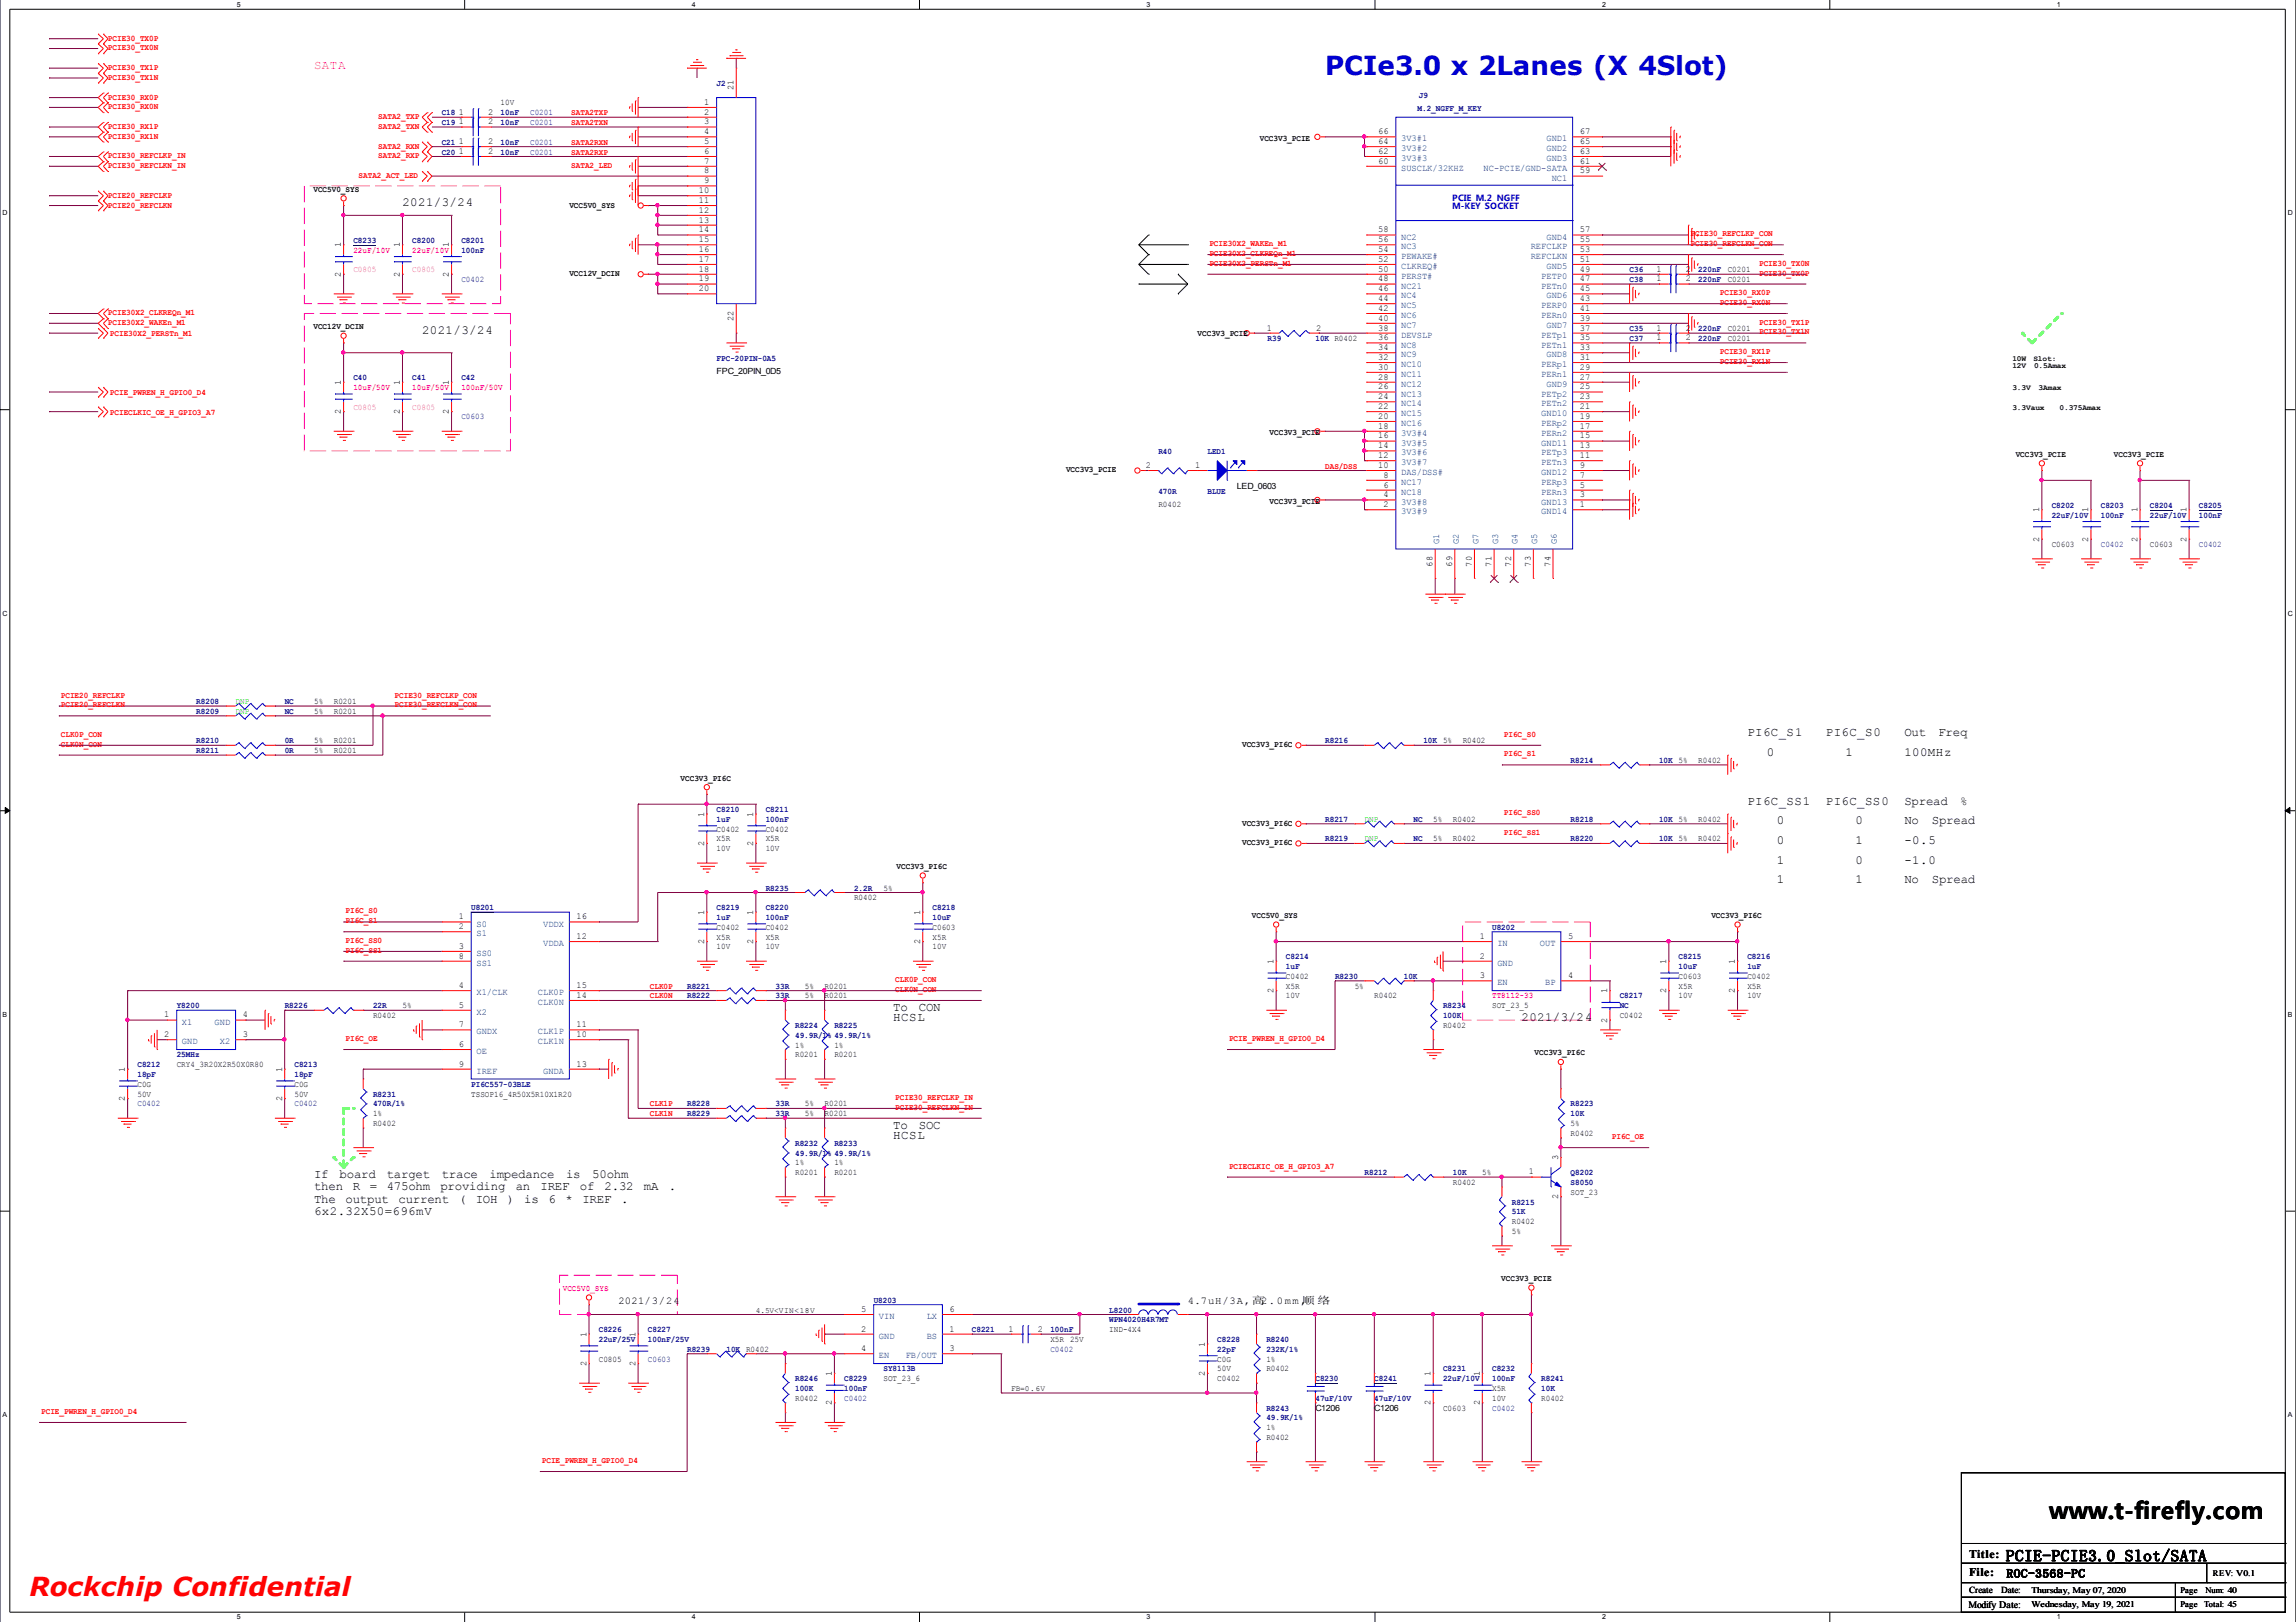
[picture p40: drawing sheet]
<svg xmlns="http://www.w3.org/2000/svg" width="297mm" height="210mm" viewBox="0 0 297 210" stroke-linecap="round" stroke-linejoin="round" font-family="sans-serif">
<defs><g id="words">
<text font-size="3.4" fill="#00f" x="171.4" y="9.7">PCIe3.0 x 2Lanes (X 4Slot)</text>
<text font-size="3.4" fill="#f00" x="3.8" y="206.5">Rockchip Confidential</text>
<text font-size="3" x="265.1" y="196.5">www.t-firefly.com</text>
<text font-size="2" x="259.5" y="202">PCIE-PCIE3.0_Slot/SATA</text>
<text font-size="1.6" fill="#f0f" x="40.6" y="8.9">SATA</text>
<g font-size="1.6">
<text x="52.1" y="26.7">2021/3/24</text>
<text x="54.6" y="43.2">2021/3/24</text>
<text x="226.1" y="95.3">PI6C_S1</text>
<text x="236.2" y="95.3">PI6C_S0</text>
<text x="246.4" y="95.3">Out</text>
<text x="250.8" y="95.3">Freq</text>
<text x="228.6" y="97.8">0</text>
<text x="238.8" y="97.8">1</text>
<text x="246.4" y="97.8">100MHz</text>
<text x="226.1" y="104.2">PI6C_SS1</text>
<text x="229.9" y="106.7">0</text>
<text x="236.2" y="104.2">PI6C_SS0</text>
<text x="240" y="106.7">0</text>
<text x="246.4" y="104.2">Spread</text>
<text x="246.4" y="106.7">No</text>
<text x="249.9" y="106.7">Spread</text>
<text x="253.6" y="104.2">%</text>
<text x="229.9" y="109.2">0</text>
<text x="229.9" y="111.8">1</text>
<text x="240" y="109.2">1</text>
<text x="240" y="111.8">0</text>
<text x="246.4" y="109.2">-0.5</text>
<text x="246.4" y="111.8">-1.0</text>
<text x="229.9" y="114.3">1</text>
<text x="240" y="114.3">1</text>
<text x="246.4" y="114.3">No</text>
<text x="249.9" y="114.3">Spread</text>
<text x="115.6" y="130.8">To</text>
<text x="118.9" y="130.8">CON</text>
<text x="115.6" y="132.1">HCSL</text>
<text x="196.8" y="132.1">2021/3/24</text>
<text x="115.6" y="147.3">HCSL</text>
<text x="115.6" y="146.1">To</text>
<text x="118.9" y="146.1">SOC</text>
<text x="40.6" y="152.4">If</text>
<text x="40.6" y="154">then</text>
<text x="40.6" y="155.6">The</text>
<text x="43.9" y="152.4">board</text>
<text x="44.7" y="155.6">output</text>
<text x="45.6" y="154">R</text>
<text x="47.8" y="154">=</text>
<text x="50" y="152.4">target</text>
<text x="50" y="154">475ohm</text>
<text x="51.6" y="155.6">current</text>
<text x="57" y="154">providing</text>
<text x="57.1" y="152.4">trace</text>
<text x="59.4" y="155.6">(</text>
<text x="61.6" y="155.6">IOH</text>
<text x="63.3" y="152.4">impedance</text>
<text x="65.6" y="155.6">)</text>
<text x="66.7" y="154">an</text>
<text x="67.8" y="155.6">is</text>
<text x="69.9" y="154">IREF</text>
<text x="70.9" y="155.6">6</text>
<text x="73.2" y="155.6">*</text>
<text x="73.2" y="152.4">is</text>
<text x="75" y="154">of</text>
<text x="75.4" y="155.6">IREF</text>
<text x="76.6" y="152.4">50ohm</text>
<text x="78.2" y="154">2.32</text>
<text x="80.3" y="155.6">.</text>
<text x="83.3" y="154">mA</text>
<text x="86.5" y="154">.</text>
<text x="40.6" y="157.2">6x2.32X50=696mV</text>
</g>
<g font-size="1.5">
<text x="254.8" y="201.6">Title:</text>
<text x="254.8" y="203.9">File:</text>
<text x="259.6" y="204.1">ROC-3568-PC</text>
</g>
<g font-size="1.4">
<text x="80" y="168.8">2021/3/24</text>
<text x="153.7" y="168.8">4.7uH/3A,高2.0mm,</text>
<text x="168.4" y="168.8">顺 络</text>
</g>
<text font-size="1.3" x="254.7" y="208">Modify Date:</text>
<g font-size="1.2">
<text x="94.9" y="11.7" transform="rotate(-90 94.9 11.7)">21</text>
<text x="59.4" y="14.8">1</text>
<text x="59.4" y="16.1">1</text>
<text x="63.2" y="14.8">2</text>
<text x="63.2" y="16.1">2</text>
<text x="91.1" y="13.6">1</text>
<text x="91.1" y="14.8">2</text>
<text x="91.1" y="16.1">3</text>
<text x="91.1" y="17.4">4</text>
<text x="178.3" y="17.4">66</text>
<text x="204.4" y="17.4">67</text>
<text x="59.4" y="19.9">1</text>
<text x="59.4" y="18.6">1</text>
<text x="63.2" y="19.9">2</text>
<text x="63.2" y="18.6">2</text>
<text x="91.1" y="18.6">5</text>
<text x="91.1" y="19.9">6</text>
<text x="91.1" y="21.2">7</text>
<text x="91.1" y="22.5">8</text>
<text x="91.1" y="23.7">9</text>
<text x="178.3" y="21.2">60</text>
<text x="178.3" y="19.9">62</text>
<text x="178.3" y="18.6">64</text>
<text x="204.4" y="22.5">59</text>
<text x="204.4" y="21.2">61</text>
<text x="204.4" y="19.9">63</text>
<text x="204.4" y="18.6">65</text>
<text x="90.4" y="25">10</text>
<text x="90.4" y="26.3">11</text>
<text x="90.4" y="27.5">12</text>
<text x="90.4" y="28.8">13</text>
<text x="44.1" y="35.8" transform="rotate(-90 44.1 35.8)">2</text>
<text x="44.1" y="32" transform="rotate(-90 44.1 32)">1</text>
<text x="51.7" y="35.8" transform="rotate(-90 51.7 35.8)">2</text>
<text x="51.7" y="32" transform="rotate(-90 51.7 32)">1</text>
<text x="58.1" y="35.8" transform="rotate(-90 58.1 35.8)">2</text>
<text x="58.1" y="32" transform="rotate(-90 58.1 32)">1</text>
<text x="90.4" y="30.1">14</text>
<text x="90.4" y="31.3">15</text>
<text x="90.4" y="32.6">16</text>
<text x="90.4" y="33.9">17</text>
<text x="90.4" y="35.2">18</text>
<text x="178.3" y="35.2">50</text>
<text x="178.3" y="33.9">52</text>
<text x="178.3" y="32.6">54</text>
<text x="178.3" y="31.3">56</text>
<text x="178.3" y="30.1">58</text>
<text x="204.4" y="35.2">49</text>
<text x="204.4" y="33.9">51</text>
<text x="204.4" y="32.6">53</text>
<text x="204.4" y="31.3">55</text>
<text x="204.4" y="30.1">57</text>
<text x="214.3" y="35.2">1</text>
<text x="218.1" y="35.2">2</text>
<text x="90.4" y="36.4">19</text>
<text x="90.4" y="37.7">20</text>
<text x="94.9" y="41.6" transform="rotate(-90 94.9 41.6)">22</text>
<text x="178.3" y="41.5">40</text>
<text x="178.3" y="40.2">42</text>
<text x="178.3" y="39">44</text>
<text x="178.3" y="37.7">46</text>
<text x="178.3" y="36.4">48</text>
<text x="204.4" y="41.5">39</text>
<text x="204.4" y="40.2">41</text>
<text x="204.4" y="39">43</text>
<text x="204.4" y="37.7">45</text>
<text x="204.4" y="36.4">47</text>
<text x="214.3" y="36.4">1</text>
<text x="218.1" y="36.4">2</text>
<text x="163.9" y="42.8">1</text>
<text x="170.3" y="42.8">2</text>
<text x="178.3" y="47.9">30</text>
<text x="178.3" y="46.6">32</text>
<text x="178.3" y="45.3">34</text>
<text x="178.3" y="44">36</text>
<text x="178.3" y="42.8">38</text>
<text x="204.4" y="46.6">31</text>
<text x="204.4" y="47.9">29</text>
<text x="204.4" y="45.3">33</text>
<text x="204.4" y="44">35</text>
<text x="204.4" y="42.8">37</text>
<text x="214.3" y="42.8">1</text>
<text x="214.3" y="44">1</text>
<text x="218.1" y="42.8">2</text>
<text x="218.1" y="44">2</text>
<text x="44.1" y="53.6" transform="rotate(-90 44.1 53.6)">2</text>
<text x="44.1" y="49.8" transform="rotate(-90 44.1 49.8)">1</text>
<text x="51.7" y="53.6" transform="rotate(-90 51.7 53.6)">2</text>
<text x="51.7" y="49.8" transform="rotate(-90 51.7 49.8)">1</text>
<text x="58.1" y="53.6" transform="rotate(-90 58.1 53.6)">2</text>
<text x="58.1" y="49.8" transform="rotate(-90 58.1 49.8)">1</text>
<text x="178.3" y="52.9">22</text>
<text x="178.3" y="51.7">24</text>
<text x="178.3" y="50.4">26</text>
<text x="178.3" y="49.1">28</text>
<text x="204.4" y="52.9">21</text>
<text x="204.4" y="51.7">23</text>
<text x="204.4" y="49.1">27</text>
<text x="204.4" y="50.4">25</text>
<text x="178.3" y="59.3">12</text>
<text x="178.3" y="58">14</text>
<text x="178.3" y="56.7">16</text>
<text x="178.3" y="55.5">18</text>
<text x="178.3" y="54.2">20</text>
<text x="204.4" y="59.3">11</text>
<text x="204.4" y="58">13</text>
<text x="204.4" y="56.7">15</text>
<text x="204.4" y="55.5">17</text>
<text x="204.4" y="54.2">19</text>
<text x="148.3" y="60.6">2</text>
<text x="154.6" y="60.6">1</text>
<text x="178.3" y="60.6">10</text>
<text x="179" y="65.6">2</text>
<text x="179" y="64.4">4</text>
<text x="179" y="63.1">6</text>
<text x="179" y="61.8">8</text>
<text x="204.4" y="65.6">1</text>
<text x="204.4" y="64.4">3</text>
<text x="204.4" y="63.1">5</text>
<text x="204.4" y="61.8">7</text>
<text x="204.4" y="60.6">9</text>
<text x="263.8" y="70.1" transform="rotate(-90 263.8 70.1)">2</text>
<text x="263.8" y="66.3" transform="rotate(-90 263.8 66.3)">1</text>
<text x="270.2" y="70.1" transform="rotate(-90 270.2 70.1)">2</text>
<text x="270.2" y="66.3" transform="rotate(-90 270.2 66.3)">1</text>
<text x="276.5" y="70.1" transform="rotate(-90 276.5 70.1)">2</text>
<text x="276.5" y="66.3" transform="rotate(-90 276.5 66.3)">1</text>
<text x="282.9" y="70.1" transform="rotate(-90 282.9 70.1)">2</text>
<text x="282.9" y="66.3" transform="rotate(-90 282.9 66.3)">1</text>
<text x="185.3" y="73.3" transform="rotate(-90 185.3 73.3)">68</text>
<text x="187.9" y="73.3" transform="rotate(-90 187.9 73.3)">69</text>
<text x="190.4" y="73.3" transform="rotate(-90 190.4 73.3)">70</text>
<text x="193" y="73.3" transform="rotate(-90 193 73.3)">71</text>
<text x="195.5" y="73.3" transform="rotate(-90 195.5 73.3)">72</text>
<text x="198" y="73.3" transform="rotate(-90 198 73.3)">73</text>
<text x="200.6" y="73.3" transform="rotate(-90 200.6 73.3)">74</text>
<text x="91.1" y="105.7" transform="rotate(-90 91.1 105.7)">1</text>
<text x="97.5" y="105.7" transform="rotate(-90 97.5 105.7)">1</text>
<text x="91.1" y="109.5" transform="rotate(-90 91.1 109.5)">2</text>
<text x="97.5" y="109.5" transform="rotate(-90 97.5 109.5)">2</text>
<text x="59.4" y="119">1</text>
<text x="74.6" y="119">16</text>
<text x="91.1" y="118.4" transform="rotate(-90 91.1 118.4)">1</text>
<text x="97.5" y="118.4" transform="rotate(-90 97.5 118.4)">1</text>
<text x="119" y="118.4" transform="rotate(-90 119 118.4)">1</text>
<text x="59.4" y="120.2">2</text>
<text x="59.4" y="122.8">3</text>
<text x="59.4" y="124.1">8</text>
<text x="74.6" y="121.5">12</text>
<text x="91.1" y="122.2" transform="rotate(-90 91.1 122.2)">2</text>
<text x="97.5" y="122.2" transform="rotate(-90 97.5 122.2)">2</text>
<text x="119" y="122.2" transform="rotate(-90 119 122.2)">2</text>
<text x="164.8" y="124.7" transform="rotate(-90 164.8 124.7)">1</text>
<text x="191.4" y="121.5">1</text>
<text x="191.4" y="124.1">2</text>
<text x="202.9" y="121.5">5</text>
<text x="215.6" y="124.7" transform="rotate(-90 215.6 124.7)">1</text>
<text x="224.5" y="124.7" transform="rotate(-90 224.5 124.7)">1</text>
<text x="21.3" y="131.7">1</text>
<text x="31.4" y="131.7">4</text>
<text x="59.4" y="127.9">4</text>
<text x="59.4" y="130.4">5</text>
<text x="74.6" y="127.9">15</text>
<text x="74.6" y="129.1">14</text>
<text x="164.8" y="128.5" transform="rotate(-90 164.8 128.5)">2</text>
<text x="191.4" y="126.6">3</text>
<text x="202.9" y="126.6">4</text>
<text x="207.9" y="128.5" transform="rotate(-90 207.9 128.5)">1</text>
<text x="215.6" y="128.5" transform="rotate(-90 215.6 128.5)">2</text>
<text x="224.5" y="128.5" transform="rotate(-90 224.5 128.5)">2</text>
<text x="21.3" y="134.2">2</text>
<text x="31.4" y="134.2">3</text>
<text x="59.4" y="132.9">7</text>
<text x="59.4" y="135.5">6</text>
<text x="74.6" y="134.2">10</text>
<text x="74.6" y="132.9">11</text>
<text x="207.9" y="132.3" transform="rotate(-90 207.9 132.3)">2</text>
<text x="16.2" y="142.5" transform="rotate(-90 16.2 142.5)">2</text>
<text x="16.2" y="138.7" transform="rotate(-90 16.2 138.7)">1</text>
<text x="36.5" y="142.5" transform="rotate(-90 36.5 142.5)">2</text>
<text x="36.5" y="138.7" transform="rotate(-90 36.5 138.7)">1</text>
<text x="59.4" y="138">9</text>
<text x="74.6" y="138">13</text>
<text x="197.8" y="152">1</text>
<text x="201.6" y="155.2" transform="rotate(-90 201.6 155.2)">2</text>
<text x="201.6" y="150.1" transform="rotate(-90 201.6 150.1)">3</text>
<text x="75.9" y="173" transform="rotate(-90 75.9 173)">1</text>
<text x="82.2" y="173" transform="rotate(-90 82.2 173)">1</text>
<text x="111.4" y="172.3">2</text>
<text x="111.4" y="169.8">5</text>
<text x="122.9" y="169.8">6</text>
<text x="122.9" y="172.3">1</text>
<text x="130.5" y="172.3">1</text>
<text x="134.3" y="172.3">2</text>
<text x="75.9" y="176.8" transform="rotate(-90 75.9 176.8)">2</text>
<text x="82.2" y="176.8" transform="rotate(-90 82.2 176.8)">2</text>
<text x="107.6" y="178.1" transform="rotate(-90 107.6 178.1)">1</text>
<text x="111.4" y="174.9">4</text>
<text x="122.9" y="174.9">3</text>
<text x="155.9" y="178.1" transform="rotate(-90 155.9 178.1)">2</text>
<text x="155.9" y="174.3" transform="rotate(-90 155.9 174.3)">1</text>
<text x="185.1" y="178.1" transform="rotate(-90 185.1 178.1)">1</text>
<text x="191.4" y="178.1" transform="rotate(-90 191.4 178.1)">1</text>
<text x="107.6" y="181.9" transform="rotate(-90 107.6 181.9)">2</text>
<text x="185.1" y="181.9" transform="rotate(-90 185.1 181.9)">2</text>
<text x="191.4" y="181.9" transform="rotate(-90 191.4 181.9)">2</text>
<text x="254.8" y="206.2">Create</text>
<text x="258.9" y="206.2">Date:</text>
</g>
<g font-size="1.2" fill="#004080">
<text x="181.3" y="22.1">SUSCLK/32KHZ</text>
<text x="181.3" y="20.8">3V3#3</text>
<text x="181.3" y="19.6">3V3#2</text>
<text x="181.3" y="18.3">3V3#1</text>
<text x="191.9" y="22.1">NC-PCIE/GND-SATA</text>
<text x="200.1" y="20.8">GND3</text>
<text x="200.1" y="18.3">GND1</text>
<text x="200.1" y="19.6">GND2</text>
<text x="200.7" y="23.4">NC1</text>
<text x="181.3" y="34.8">CLKREQ#</text>
<text x="181.3" y="33.5">PEWAKE#</text>
<text x="181.3" y="32.3">NC3</text>
<text x="181.3" y="31">NC2</text>
<text x="198" y="33.5">REFCLKN</text>
<text x="198" y="32.3">REFCLKP</text>
<text x="200.1" y="34.8">GND5</text>
<text x="200.1" y="31">GND4</text>
<text x="181.3" y="41.2">NC6</text>
<text x="181.3" y="39.9">NC5</text>
<text x="181.3" y="38.6">NC4</text>
<text x="181.3" y="37.4">NC21</text>
<text x="181.3" y="36.1">PERST#</text>
<text x="199.4" y="41.2">PERn0</text>
<text x="199.4" y="39.9">PERP0</text>
<text x="199.4" y="37.4">PETn0</text>
<text x="199.4" y="36.1">PETP0</text>
<text x="200.1" y="38.6">GND6</text>
<text x="181.3" y="47.5">NC10</text>
<text x="181.3" y="46.2">NC9</text>
<text x="181.3" y="45">NC8</text>
<text x="181.3" y="43.7">DEVSLP</text>
<text x="181.3" y="42.4">NC7</text>
<text x="199.4" y="47.5">PERp1</text>
<text x="199.4" y="45">PETn1</text>
<text x="199.4" y="43.7">PETp1</text>
<text x="200.1" y="46.2">GND8</text>
<text x="200.1" y="42.4">GND7</text>
<text x="181.3" y="53.9">NC15</text>
<text x="181.3" y="52.6">NC14</text>
<text x="181.3" y="51.3">NC13</text>
<text x="181.3" y="50.1">NC12</text>
<text x="181.3" y="48.8">NC11</text>
<text x="199.4" y="53.9">GND10</text>
<text x="199.4" y="52.6">PETn2</text>
<text x="199.4" y="48.8">PERn1</text>
<text x="199.4" y="51.3">PETp2</text>
<text x="200.1" y="50.1">GND9</text>
<text x="181.3" y="58.9">3V3#6</text>
<text x="181.3" y="57.7">3V3#5</text>
<text x="181.3" y="56.4">3V3#4</text>
<text x="181.3" y="55.1">NC16</text>
<text x="199.4" y="58.9">PETp3</text>
<text x="199.4" y="57.7">GND11</text>
<text x="199.4" y="56.4">PERn2</text>
<text x="199.4" y="55.1">PERp2</text>
<text x="181.3" y="65.3">3V3#8</text>
<text x="181.3" y="64">NC18</text>
<text x="181.3" y="62.8">NC17</text>
<text x="181.3" y="61.5">DAS/DSS#</text>
<text x="181.3" y="60.2">3V3#7</text>
<text x="199.4" y="65.3">GND13</text>
<text x="199.4" y="64">PERn3</text>
<text x="199.4" y="62.8">PERp3</text>
<text x="199.4" y="61.5">GND12</text>
<text x="199.4" y="60.2">PETn3</text>
<text x="181.3" y="66.6">3V3#9</text>
<text x="186.2" y="70.4" transform="rotate(-90 186.2 70.4)">G1</text>
<text x="188.7" y="70.4" transform="rotate(-90 188.7 70.4)">G2</text>
<text x="191.3" y="70.4" transform="rotate(-90 191.3 70.4)">G7</text>
<text x="193.8" y="70.4" transform="rotate(-90 193.8 70.4)">G3</text>
<text x="196.3" y="70.4" transform="rotate(-90 196.3 70.4)">G4</text>
<text x="198.9" y="70.4" transform="rotate(-90 198.9 70.4)">G5</text>
<text x="199.4" y="66.6">GND14</text>
<text x="201.4" y="70.4" transform="rotate(-90 201.4 70.4)">G6</text>
<text x="61.6" y="119.9">S0</text>
<text x="70.3" y="119.9">VDDX</text>
<text x="61.6" y="121.2">S1</text>
<text x="61.6" y="123.7">SS0</text>
<text x="61.6" y="125">SS1</text>
<text x="70.3" y="122.4">VDDA</text>
<text x="193.7" y="122.4">IN</text>
<text x="193.7" y="125">GND</text>
<text x="199.2" y="122.4">OUT</text>
<text x="61.6" y="128.8">X1/CLK</text>
<text x="61.6" y="131.3">X2</text>
<text x="69.6" y="128.8">CLK0P</text>
<text x="69.6" y="130.1">CLK0N</text>
<text x="193.7" y="127.5">EN</text>
<text x="199.9" y="127.5">BP</text>
<text x="23.5" y="132.6">X1</text>
<text x="23.5" y="135.1">GND</text>
<text x="27.8" y="132.6">GND</text>
<text x="28.4" y="135.1">X2</text>
<text x="61.6" y="133.9">GNDX</text>
<text x="61.6" y="136.4">OE</text>
<text x="69.6" y="135.1">CLK1N</text>
<text x="69.6" y="133.9">CLK1P</text>
<text x="61.6" y="139">IREF</text>
<text x="70.3" y="139">GNDA</text>
<text x="113.7" y="173.2">GND</text>
<text x="113.7" y="170.7">VIN</text>
<text x="119.9" y="170.7">LX</text>
<text x="119.9" y="173.2">BS</text>
<text x="113.7" y="175.8">EN</text>
<text x="117.2" y="175.8">FB/OUT</text>
</g>
<g font-size="1.1" fill="#f00">
<text x="14" y="5.3">PCIE30_TX0P</text>
<text x="14" y="6.5">PCIE30_TX0N</text>
<text x="14" y="9.1">PCIE30_TX1P</text>
<text x="14" y="10.3">PCIE30_TX1N</text>
<text x="14" y="12.9">PCIE30_RX0P</text>
<text x="14" y="14.2">PCIE30_RX0N</text>
<text x="14" y="16.7">PCIE30_RX1P</text>
<text x="14" y="18">PCIE30_RX1N</text>
<text x="48.9" y="15.4">SATA2_TXP</text>
<text x="48.9" y="16.7">SATA2_TXN</text>
<text x="73.9" y="16.2">SATA2TXN</text>
<text x="73.9" y="14.9">SATA2TXP</text>
<text x="14" y="20.5">PCIE30_REFCLKP_IN</text>
<text x="14" y="21.8">PCIE30_REFCLKN_IN</text>
<text x="46.4" y="23">SATA2_ACT_LED</text>
<text x="48.9" y="20.5">SATA2_RXP</text>
<text x="48.9" y="19.2">SATA2_RXN</text>
<text x="73.9" y="20">SATA2RXP</text>
<text x="73.9" y="18.7">SATA2RXN</text>
<text x="73.9" y="21.7">SATA2_LED</text>
<text x="14" y="25.6">PCIE20_REFCLKP</text>
<text x="14" y="26.9">PCIE20_REFCLKN</text>
<text x="156.5" y="31.8">PCIE30X2_WAKEn_M1</text>
<text x="156.5" y="33.1">PCIE30X2_CLKREQn_M1</text>
<text x="156.5" y="34.4">PCIE30X2_PERSTn_M1</text>
<text x="218.7" y="30.6">PCIE30_REFCLKP_CON</text>
<text x="218.7" y="31.8">PCIE30_REFCLKN_CON</text>
<text x="227.6" y="35.7">PCIE30_TX0P</text>
<text x="227.6" y="34.4">PCIE30_TX0N</text>
<text x="14" y="40.8">PCIE30X2_CLKREQn_M1</text>
<text x="222.5" y="38.2">PCIE30_RX0P</text>
<text x="222.5" y="39.5">PCIE30_RX0N</text>
<text x="14" y="42.1">PCIE30X2_WAKEn_M1</text>
<text x="14.2" y="43.5">PCIE30X2_PERSTn_M1</text>
<text x="222.5" y="45.8">PCIE30_RX1P</text>
<text x="222.5" y="47.1">PCIE30_RX1N</text>
<text x="227.6" y="42">PCIE30_TX1P</text>
<text x="227.6" y="43.3">PCIE30_TX1N</text>
<text x="14.2" y="51.2">PCIE_PWREN_H_GPIO0_D4</text>
<text x="14.2" y="53.7">PCIECLKIC_OE_H_GPIO3_A7</text>
<text x="171.4" y="60.6">DAS/DSS</text>
<text x="7.9" y="90.3">PCIE20_REFCLKP</text>
<text x="7.9" y="91.5">PCIE20_REFCLKN</text>
<text x="7.9" y="95.3">CLK0P_CON</text>
<text x="51.1" y="90.3">PCIE30_REFCLKP_CON</text>
<text x="51.1" y="91.5">PCIE30_REFCLKN_CON</text>
<text x="194.6" y="95.3">PI6C_S0</text>
<text x="7.9" y="96.6">CLK0N_CON</text>
<text x="194.6" y="97.9">PI6C_S1</text>
<text x="194.6" y="105.5">PI6C_SS0</text>
<text x="194.6" y="108">PI6C_SS1</text>
<text x="44.7" y="118.2">PI6C_S0</text>
<text x="44.7" y="119.5">PI6C_S1</text>
<text x="44.7" y="122">PI6C_SS0</text>
<text x="44.7" y="123.3">PI6C_SS1</text>
<text x="84.1" y="127.9">CLK0P</text>
<text x="84.1" y="129.2">CLK0N</text>
<text x="115.8" y="128.4">CLK0N_CON</text>
<text x="115.8" y="127.1">CLK0P_CON</text>
<text x="44.7" y="134.7">PI6C_OE</text>
<text x="159" y="134.7">PCIE_PWREN_H_GPIO0_D4</text>
<text x="84.1" y="143.2">CLK1P</text>
<text x="115.8" y="142.3">PCIE30_REFCLKP_IN</text>
<text x="115.8" y="143.6">PCIE30_REFCLKN_IN</text>
<text x="84.1" y="144.5">CLK1N</text>
<text x="208.5" y="147.4">PI6C_OE</text>
<text x="159" y="151.2">PCIECLKIC_OE_H_GPIO3_A7</text>
<text x="5.3" y="183">PCIE_PWREN_H_GPIO0_D4</text>
<text x="70.1" y="189.3">PCIE_PWREN_H_GPIO0_D4</text>
</g>
<g font-size="1.1" fill="#000080">
<text x="92.7" y="11.1">J2</text>
<text x="57.1" y="14.9">C18</text>
<text x="57.1" y="16.2">C19</text>
<text x="64.8" y="14.9">10nF</text>
<text x="64.8" y="16.2">10nF</text>
<text x="68.6" y="14.9">C0201</text>
<text x="68.6" y="16.2">C0201</text>
<text x="183.4" y="14.3">M.2_NGFF_M_KEY</text>
<text x="183.6" y="12.6">J9</text>
<text x="57.1" y="20">C20</text>
<text x="57.1" y="18.7">C21</text>
<text x="64.8" y="20">10nF</text>
<text x="64.8" y="18.7">10nF</text>
<text x="68.6" y="20">C0201</text>
<text x="68.6" y="18.7">C0201</text>
<text x="45.7" y="31.4">C8233</text>
<text x="53.3" y="31.4">C8200</text>
<text x="59.7" y="31.4">C8201</text>
<text x="59.7" y="32.7">100nF</text>
<text x="210.8" y="35.2">C36</text>
<text x="219.7" y="35.2">220nF</text>
<text x="59.7" y="36.5">C0402</text>
<text x="210.8" y="36.5">C38</text>
<text x="219.7" y="36.5">220nF</text>
<text x="92.7" y="46.7">FPC-20PIN-0A5</text>
<text x="164" y="44.1">R39</text>
<text x="170.2" y="44.1">10K R0402</text>
<text x="210.8" y="42.9">C35</text>
<text x="210.8" y="44.1">C37</text>
<text x="219.7" y="42.9">220nF</text>
<text x="219.7" y="44.1">220nF</text>
<text x="45.7" y="49.2">C40</text>
<text x="53.3" y="49.2">C41</text>
<text x="59.7" y="49.2">C42</text>
<text x="59.7" y="54.3">C0603</text>
<text x="149.9" y="58.8">R40</text>
<text x="156.2" y="58.8">LED1</text>
<text x="149.9" y="63.9">470R</text>
<text x="156.2" y="63.9">BLUE</text>
<text x="265.4" y="65.7">C8202</text>
<text x="271.8" y="65.7">C8203</text>
<text x="278.1" y="65.7">C8204</text>
<text x="284.5" y="65.7">C8205</text>
<text x="265.4" y="67">22uF/10V</text>
<text x="271.8" y="67">100nF</text>
<text x="271.8" y="70.8">C0402</text>
<text x="278.1" y="67">22uF/10V</text>
<text x="284.5" y="67">100nF</text>
<text x="284.5" y="70.8">C0402</text>
<text x="25.4" y="91.1">R8208</text>
<text x="25.4" y="92.4">R8209</text>
<text x="36.8" y="91.1">NC</text>
<text x="36.8" y="92.4">NC</text>
<text x="25.4" y="96.2">R8210</text>
<text x="25.4" y="97.5">R8211</text>
<text x="36.8" y="96.2">0R</text>
<text x="36.8" y="97.5">0R</text>
<text x="171.4" y="96.2">R8216</text>
<text x="184.1" y="96.2">10K 5%</text>
<text x="203.2" y="98.7">R8214</text>
<text x="214.6" y="98.7">10K 5%</text>
<text x="92.7" y="105.1">C8210</text>
<text x="92.7" y="106.4">1uF</text>
<text x="99.1" y="105.1">C8211</text>
<text x="99.1" y="106.4">100nF</text>
<text x="171.4" y="106.4">R8217</text>
<text x="182.9" y="106.4">NC</text>
<text x="203.2" y="106.4">R8218</text>
<text x="214.6" y="106.4">10K 5%</text>
<text x="171.4" y="108.9">R8219</text>
<text x="182.9" y="108.9">NC</text>
<text x="203.2" y="108.9">R8220</text>
<text x="214.6" y="108.9">10K 5%</text>
<text x="61" y="117.8">U8201</text>
<text x="92.7" y="117.8">C8219</text>
<text x="92.7" y="119.1">1uF</text>
<text x="99.1" y="117.8">C8220</text>
<text x="99.1" y="119.1">100nF</text>
<text x="99.1" y="115.2">R8235</text>
<text x="110.5" y="115.2">2.2R</text>
<text x="120.6" y="117.8">C8218</text>
<text x="120.6" y="119.1">10uF</text>
<text x="166.4" y="124.1">C8214</text>
<text x="166.4" y="125.4">1uF</text>
<text x="193" y="120.3">U8202</text>
<text x="217.2" y="124.1">C8215</text>
<text x="217.2" y="125.4">10uF</text>
<text x="226.1" y="124.1">C8216</text>
<text x="226.1" y="125.4">1uF</text>
<text x="22.9" y="130.5">Y8200</text>
<text x="36.8" y="130.5">R8226</text>
<text x="48.3" y="130.5">22R</text>
<text x="88.9" y="127.9">R8221</text>
<text x="88.9" y="129.2">R8222</text>
<text x="100.3" y="127.9">33R</text>
<text x="100.3" y="129.2">33R</text>
<text x="172.7" y="126.7">R8230</text>
<text x="181.6" y="126.7">10K</text>
<text x="186.7" y="130.5">R8234</text>
<text x="186.7" y="131.8">100K</text>
<text x="209.5" y="129.2">C8217</text>
<text x="209.5" y="130.5">NC</text>
<text x="22.9" y="136.8">25MHz</text>
<text x="102.9" y="133">R8224</text>
<text x="102.9" y="134.3">49.9R/1% 49.9R/1%</text>
<text x="107.9" y="133">R8225</text>
<text x="17.8" y="138.1">C8212</text>
<text x="17.8" y="139.4">18pF</text>
<text x="17.8" y="143.2">C0402</text>
<text x="38.1" y="138.1">C8213</text>
<text x="38.1" y="139.4">18pF</text>
<text x="38.1" y="143.2">C0402</text>
<text x="48.3" y="141.9">R8231</text>
<text x="48.3" y="143.2">470R/1%</text>
<text x="61" y="140.6">PI6C557-03BLE</text>
<text x="88.9" y="143.2">R8228</text>
<text x="100.3" y="143.2">33R</text>
<text x="203.2" y="143.2">R8223</text>
<text x="88.9" y="144.5">R8229</text>
<text x="100.3" y="144.5">33R</text>
<text x="102.9" y="148.3">R8232</text>
<text x="102.9" y="149.5">49.9R/1% 49.9R/1%</text>
<text x="107.9" y="148.3">R8233</text>
<text x="203.2" y="144.5">10K</text>
<text x="176.5" y="152.1">R8212</text>
<text x="188" y="152.1">10K</text>
<text x="195.6" y="155.9">R8215</text>
<text x="203.2" y="152.1">Q8202</text>
<text x="203.2" y="153.3">S8050</text>
<text x="195.6" y="157.2">51K</text>
<text x="77.5" y="172.4">C8226</text>
<text x="77.5" y="173.7">22uF/25V</text>
<text x="83.8" y="172.4">C8227</text>
<text x="83.8" y="173.7">100nF/25V</text>
<text x="113" y="168.6">U8203</text>
<text x="125.7" y="172.4">C8221</text>
<text x="135.9" y="172.4">100nF</text>
<text x="143.5" y="169.9">L8200</text>
<text x="143.5" y="171.1">WPN4020H4R7MT</text>
<text x="157.5" y="173.7">C8228</text>
<text x="163.8" y="173.7">R8240</text>
<text x="83.8" y="176.2">C0603</text>
<text x="88.9" y="174.9">R8239</text>
<text x="94" y="174.9">10K R0402</text>
<text x="102.9" y="178.7">R8246</text>
<text x="109.2" y="178.7">C8229</text>
<text x="114.3" y="177.5">SY8113B</text>
<text x="135.9" y="174.9">C0402</text>
<text x="157.5" y="174.9">22pF</text>
<text x="163.8" y="174.9">232K/1%</text>
<text x="170.2" y="178.7">C8230</text>
<text x="177.8" y="178.7">C8241</text>
<text x="186.7" y="177.5">C8231</text>
<text x="186.7" y="178.7">22uF/10V</text>
<text x="193" y="177.5">C8232</text>
<text x="193" y="178.7">100nF</text>
<text x="199.4" y="178.7">R8241</text>
<text x="102.9" y="180">100K</text>
<text x="109.2" y="180">100nF</text>
<text x="109.2" y="181.3">C0402</text>
<text x="163.8" y="182.6">R8243</text>
<text x="163.8" y="183.8">49.9K/1%</text>
<text x="170.2" y="181.3">47uF/10V</text>
<text x="177.8" y="181.3">47uF/10V</text>
<text x="193" y="182.6">C0402</text>
<text x="199.4" y="180">10K</text>
</g>
<g font-size="1.1">
<text x="64.8" y="13.6">10V</text>
<text x="163" y="18.2">VCC3V3_PCIE</text>
<text x="40.6" y="24.8">VCC5V0_SYS</text>
<text x="73.7" y="26.9">VCC5V0_SYS</text>
<text x="73.7" y="35.7">VCC12V_DCIN</text>
<text x="223.5" y="35.2">C0201</text>
<text x="223.5" y="36.5">C0201</text>
<text x="40.6" y="42.6">VCC12V_DCIN</text>
<text x="154.9" y="43.5">VCC3V3_PCIE</text>
<text x="223.5" y="42.9">C0201</text>
<text x="223.5" y="44.1">C0201</text>
<text x="92.7" y="48.4">FPC_20PIN_0D5</text>
<text x="164.3" y="56.3">VCC3V3_PCIE</text>
<text x="260.8" y="59.1">VCC3V3_PCIE</text>
<text x="273.5" y="59.1">VCC3V3_PCIE</text>
<text x="137.9" y="61.1">VCC3V3_PCIE</text>
<text x="149.9" y="65.6">R0402</text>
<text x="160" y="63.3">LED_0603</text>
<text x="164.3" y="65.2">VCC3V3_PCIE</text>
<text x="265.4" y="70.8">C0603</text>
<text x="278.1" y="70.8">C0603</text>
<text x="40.6" y="91.1">5%</text>
<text x="40.6" y="92.4">5%</text>
<text x="43.2" y="91.1">R0201</text>
<text x="43.2" y="92.4">R0201</text>
<text x="40.6" y="96.2">5%</text>
<text x="40.6" y="97.5">5%</text>
<text x="43.2" y="96.2">R0201</text>
<text x="43.2" y="97.5">R0201</text>
<text x="88.1" y="101">VCC3V3_PI6C</text>
<text x="160.7" y="96.7">VCC3V3_PI6C</text>
<text x="189.2" y="96.2">R0402</text>
<text x="219.7" y="98.7">R0402</text>
<text x="92.7" y="107.6">C0402</text>
<text x="99.1" y="107.6">C0402</text>
<text x="160.7" y="106.9">VCC3V3_PI6C</text>
<text x="185.4" y="106.4">5%</text>
<text x="188" y="106.4">R0402</text>
<text x="219.7" y="106.4">R0402</text>
<text x="92.7" y="108.9">X5R</text>
<text x="92.7" y="110.2">10V</text>
<text x="99.1" y="108.9">X5R</text>
<text x="99.1" y="110.2">10V</text>
<text x="116" y="112.5">VCC3V3_PI6C</text>
<text x="160.7" y="109.4">VCC3V3_PI6C</text>
<text x="185.4" y="108.9">5%</text>
<text x="188" y="108.9">R0402</text>
<text x="219.7" y="108.9">R0402</text>
<text x="110.5" y="116.5">R0402</text>
<text x="114.3" y="115.2">5%</text>
<text x="162" y="118.8">VCC5V0_SYS</text>
<text x="221.4" y="118.8">VCC3V3_PI6C</text>
<text x="92.7" y="120.3">C0402</text>
<text x="92.7" y="121.6">X5R</text>
<text x="92.7" y="122.9">10V</text>
<text x="99.1" y="120.3">C0402</text>
<text x="99.1" y="121.6">X5R</text>
<text x="99.1" y="122.9">10V</text>
<text x="120.6" y="120.3">C0603</text>
<text x="120.6" y="121.6">X5R</text>
<text x="120.6" y="122.9">10V</text>
<text x="48.3" y="131.8">R0402</text>
<text x="52.1" y="130.5">5%</text>
<text x="104.1" y="127.9">5%</text>
<text x="104.1" y="129.2">5%</text>
<text x="106.7" y="127.9">R0201</text>
<text x="106.7" y="129.2">R0201</text>
<text x="166.4" y="126.7">C0402</text>
<text x="166.4" y="127.9">X5R</text>
<text x="166.4" y="129.2">10V</text>
<text x="175.3" y="127.9">5%</text>
<text x="177.8" y="129.2">R0402</text>
<text x="193" y="130.5">SOT_23_5</text>
<text x="209.5" y="131.8">C0402</text>
<text x="217.2" y="126.7">C0603</text>
<text x="217.2" y="127.9">X5R</text>
<text x="217.2" y="129.2">10V</text>
<text x="226.1" y="126.7">C0402</text>
<text x="226.1" y="127.9">X5R</text>
<text x="226.1" y="129.2">10V</text>
<text x="102.9" y="136.8">R0201</text>
<text x="102.9" y="135.6">1%</text>
<text x="107.9" y="136.8">R0201</text>
<text x="107.9" y="135.6">1%</text>
<text x="186.7" y="133">R0402</text>
<text x="198.5" y="136.6">VCC3V3_PI6C</text>
<text x="17.8" y="140.6">C0G</text>
<text x="17.8" y="141.9">50V</text>
<text x="22.9" y="138.1">CRY4_3R20X2R50X0R80</text>
<text x="38.1" y="140.6">C0G</text>
<text x="38.1" y="141.9">50V</text>
<text x="61" y="141.9">TSSOP16_4R50X5R10X1R20</text>
<text x="104.1" y="143.2">5%</text>
<text x="106.7" y="143.2">R0201</text>
<text x="48.3" y="145.7">R0402</text>
<text x="48.3" y="144.5">1%</text>
<text x="104.1" y="144.5">5%</text>
<text x="106.7" y="144.5">R0201</text>
<text x="203.2" y="147">R0402</text>
<text x="203.2" y="145.7">5%</text>
<text x="102.9" y="152.1">R0201</text>
<text x="102.9" y="150.8">1%</text>
<text x="107.9" y="152.1">R0201</text>
<text x="107.9" y="150.8">1%</text>
<text x="188" y="153.3">R0402</text>
<text x="191.8" y="152.1">5%</text>
<text x="203.2" y="154.6">SOT_23</text>
<text x="195.6" y="158.4">R0402</text>
<text x="195.6" y="159.7">5%</text>
<text x="194.2" y="165.8">VCC3V3_PCIE</text>
<text x="135.9" y="173.7">X5R 25V</text>
<text x="143.5" y="172.4">IND-4X4</text>
<text x="77.5" y="176.2">C0805</text>
<text x="114.3" y="178.7">SOT_23_6</text>
<text x="157.5" y="178.7">C0402</text>
<text x="157.5" y="177.5">50V</text>
<text x="157.5" y="176.2">C0G</text>
<text x="163.8" y="177.5">R0402</text>
<text x="163.8" y="176.2">1%</text>
<text x="102.9" y="181.3">R0402</text>
<text x="163.8" y="185.1">1%</text>
<text x="170.2" y="182.6">C1206</text>
<text x="177.8" y="182.6">C1206</text>
<text x="186.7" y="182.6">C0603</text>
<text x="193" y="180">X5R</text>
<text x="193" y="181.3">10V</text>
<text x="199.4" y="181.3">R0402</text>
<text x="163.8" y="186.4">R0402</text>
<text x="286.3" y="203.9">REV: V0.1</text>
<text x="262.8" y="206.1">Thursday, May 07, 2020</text>
<text x="262.8" y="208">Wednesday, May 19, 2021</text>
<text x="282.1" y="206.2">Page</text>
<text x="282.1" y="208">Page</text>
<text x="285.2" y="208">Total: 45</text>
<text x="285.3" y="206.2">Num: 40</text>
</g>
<g font-size="1.1" fill="#00f">
<text x="187.9" y="26">PCIE M.2 NGFF</text>
<text x="187.9" y="27.1">M-KEY SOCKET</text>
</g>
<g font-size="1.1" fill="#f0f">
<text x="45.7" y="32.7">22uF/10V</text>
<text x="45.7" y="35.2">C0805</text>
<text x="53.3" y="32.7">22uF/10V</text>
<text x="53.3" y="35.2">C0805</text>
<text x="45.7" y="50.5">10uF/50V</text>
<text x="45.7" y="53">C0805</text>
<text x="53.3" y="50.5">10uF/50V</text>
<text x="53.3" y="53">C0805</text>
<text x="59.7" y="50.5">100nF/50V</text>
<text x="193" y="129.2">TT8112-33</text>
<text x="72.8" y="167.1">VCC5V0_SYS</text>
</g>
<g font-size="1.1" fill="#0f0">
<text x="30.5" y="91.1">DNP</text>
<text x="30.5" y="92.4">DNP</text>
<text x="176.5" y="106.4">DNP</text>
<text x="176.5" y="108.9">DNP</text>
</g>
<g font-size="1">
<text x="260.3" y="46.7">10W</text>
<text x="260.3" y="47.7">12V</text>
<text x="263.1" y="46.7">Slot:</text>
<text x="263.1" y="47.7">0.5Amax</text>
<text x="260.3" y="50.5">3.3V</text>
<text x="260.3" y="53">3.3Vaux</text>
<text x="263.7" y="50.5">3Amax</text>
<text x="266.4" y="53">0.375Amax</text>
<text x="97.8" y="169.9">4.5V&lt;VIN&lt;18V</text>
<text x="130.8" y="180">FB=0.6V</text>
</g>
<g font-size=".9">
<text x="30.6" y=".9">5</text>
<text x="89.5" y=".9">4</text>
<text x="148.3" y=".9">3</text>
<text x="207.3" y=".9">2</text>
<text x="266.1" y=".9">1</text>
<text x=".3" y="27.9">D</text>
<text x="296" y="27.9">D</text>
<text x=".3" y="79.7">C</text>
<text x="296" y="79.7">C</text>
<text x=".3" y="131.6">B</text>
<text x="296" y="131.6">B</text>
<text x=".3" y="183.4">A</text>
<text x="296" y="183.4">A</text>
<text x="30.6" y="209.6">5</text>
<text x="89.5" y="209.6">4</text>
<text x="148.3" y="209.6">3</text>
<text x="207.3" y="209.6">2</text>
<text x="266.1" y="209.6">1</text>
</g>
</g></defs>
<path d="M0 -.1v210M296.9 -.1v210M1.3 1.2h294.4v207.4h-294.4z" fill="none" stroke="#000" stroke-width=".13"/>
<g fill="#fff">
<path d="M30.6 .1h.4v.9h-.4z"/>
<path d="M30.6 208.8h.4v.9h-.4z"/>
</g>
<path d="M60.1 -.1v1.3M60.1 208.6v1.3" fill="none" stroke="#000" stroke-width=".13"/>
<g fill="#fff">
<path d="M89.5 .1h.3v.9h-.3z"/>
<path d="M89.5 208.8h.3v.9h-.3z"/>
</g>
<path d="M119 -.1v1.3M119 208.6v1.3" fill="none" stroke="#000" stroke-width=".13"/>
<g fill="#fff">
<path d="M148.3 .1h.4v.9h-.4z"/>
<path d="M148.3 208.8h.4v.9h-.4z"/>
</g>
<path d="M177.9 -.1v1.3M177.9 208.6v1.3" fill="none" stroke="#000" stroke-width=".13"/>
<g fill="#fff">
<path d="M207.3 .1h.3v.9h-.3z"/>
<path d="M207.3 208.8h.3v.9h-.3z"/>
</g>
<path d="M236.7 -.1v1.3M236.7 208.6v1.3" fill="none" stroke="#000" stroke-width=".13"/>
<g fill="#fff">
<path d="M266.1 .1h.3v.9h-.3z"/>
<path d="M266.1 208.8h.3v.9h-.3z"/>
<path d="M.3 27.1h.5v.9h-.5z"/>
<path d="M296 27.1h.5v.9h-.5z"/>
<path d="M.3 78.9h.5v1h-.5z"/>
<path d="M296 78.9h.5v1h-.5z"/>
</g>
<path d="M0 53h1.3M295.7 53h1.2" fill="none" stroke="#000" stroke-width=".13"/>
<g fill="#fff">
<path d="M.3 130.8h.5v1h-.5z"/>
<path d="M296 130.8h.4v1h-.4z"/>
</g>
<path d="M0 104.9h1.3M295.7 104.9h1.2" fill="none" stroke="#000" stroke-width=".13"/>
<path d="M.7 104.5l.6 .4-.6 .4zM295.7 104.9l.5-.4v.8z" fill="#000" stroke="#000" stroke-width=".13"/>
<g fill="#fff">
<path d="M.3 182.6h.5v1h-.5z"/>
<path d="M296 182.6h.5v1h-.5z"/>
</g>
<path d="M0 156.7h1.3M295.7 156.7h1.2" fill="none" stroke="#000" stroke-width=".13"/>
<path d="M44.4 143.4h1.3" fill="none" stroke="#0f0" stroke-width=".34" stroke-dasharray=".7 .7"/>
<circle cx="45.7" cy="143.4" r=".17" fill="#0f0" stroke-dasharray=".7 .7"/>
<path d="M44.4 143.4v7.7" fill="none" stroke="#0f0" stroke-width=".34" stroke-dasharray=".7 .7"/>
<circle cx="44.4" cy="151.1" r=".17" fill="#0f0" stroke-dasharray=".7 .7"/>
<path d="M44.4 151.1l1.3-1.3" fill="none" stroke="#0f0" stroke-width=".34" stroke-dasharray=".7 .7"/>
<circle cx="45.7" cy="149.8" r=".17" fill="#0f0" stroke-dasharray=".7 .7"/>
<path d="M44.4 151.1l-1.2-1.3" fill="none" stroke="#0f0" stroke-width=".34" stroke-dasharray=".7 .7"/>
<circle cx="43.2" cy="149.8" r=".17" fill="#0f0" stroke-dasharray=".7 .7"/>
<path d="M262.9 44.4l3.8-3.8" fill="none" stroke="#0f0" stroke-width=".34" stroke-dasharray=".7 .7"/>
<circle cx="266.7" cy="40.6" r=".17" fill="#0f0" stroke-dasharray=".7 .7"/>
<path d="M262.9 44.4l-1.3-1.3" fill="none" stroke="#0f0" stroke-width=".34" stroke-dasharray=".7 .7"/>
<circle cx="261.6" cy="43.1" r=".17" fill="#0f0" stroke-dasharray=".7 .7"/>
<g fill="none" stroke="#000" stroke-width=".13">
<path d="M147.3 36.8h.1M147.3 31.7h6.4M147.3 31.7l1.3 1.2M147.3 34.2l1.3 1.3M147.3 34.2h6.4M147.3 36.8h6.4M148.6 30.4h.1M148.6 32.9h.1M148.6 35.5h.1M148.6 30.4l-1.3 1.3M148.6 32.9l-1.3 1.3M152.4 35.5h.1"/>
<path d="M152.4 38h.1M152.4 35.5l1.3 1.3M153.7 31.7h.1M153.7 34.2h.1M153.7 36.8l-1.3 1.2M253.7 190.6h42v18h-42zM253.7 199.7h42M295.7 199.7h.1M253.7 202.3h42M253.7 204.8h42M253.7 206.7h42M281.4 208.6h.1"/>
<path d="M281.4 204.8v3.8M285.5 204.8h.1M285.5 202.3v2.5M295.7 202.3h.1M295.7 204.8h.1M295.7 206.7h.1"/>
</g>
<path d="M39.4 24.1h25.4v15.2h-25.4zM39.4 40.6h26.6v17.7h-26.6zM189.2 119.3h16.5v12.7h-16.5zM72.4 165h15.2v5.1h-15.2z" fill="none" stroke="#f0f" stroke-width=".13" stroke-dasharray="2.1 .7" stroke-linecap="butt"/>
<g fill="none" stroke="#800040" stroke-width=".13">
<path d="M6.3 5h.1M6.3 6.3h.1M6.3 8.8h.1M6.3 10.1h.1M6.3 12.6h.1M6.3 13.9h.1M6.3 16.4h.1M6.3 17.7h.1M6.3 5h6.4M6.3 6.3h6.4M6.3 8.8h6.4M6.3 10.1h6.4"/>
<path d="M6.3 12.6h6.4M6.3 13.9h6.4M6.3 16.4h6.4M6.3 17.7h6.4M55.9 19h.1M55.9 16.4h3.8M55.9 19h3.8M55.9 15.2h3.8M59.7 15.2h.1M59.7 16.4h.1M63.5 19h.1M63.5 16.4h25.4"/>
<path d="M63.5 19h25.4M63.5 15.2h25.4M82.5 13.9h6.4M82.5 17.7h6.4M88.9 16.4h.1M88.9 15.2h.1M88.9 17.7h.1M88.9 13.9h.1M90.2 8.8h.1M90.2 8.8v1.3M95.2 7.5h.1M95.2 7.5v1.3"/>
<path d="M171.4 17.7h5.4M176.5 17.7h.1M176.5 19h.1M176.5 19h.3M176.5 17.7v2.5M176.8 17.7h.1M176.8 19h.1M207.3 17.7h.1M207.3 19h.1M207.3 17.7h8.9M207.3 19h8.9M6.3 20.2h.1"/>
<path d="M6.3 21.5h.1M6.3 25.3h.1M6.3 26.6h.1M6.3 20.2h6.4M6.3 21.5h6.4M6.3 25.3h6.4M6.3 26.6h6.4M44.4 26.6h.1M44.4 27.9h.1M44.4 35.5h.1M44.4 26.6v5.1M44.4 35.5v2.5"/>
<path d="M44.4 27.9h14M52.1 27.9h.1M52.1 35.5h.1M52.1 27.9v3.8M52.1 35.5v2.5M55.9 20.2h.1M55.9 20.2h3.8M55.9 22.8h33M58.4 27.9h.1M58.4 35.5h.1M58.4 27.9v3.8M58.4 35.5v2.5"/>
<path d="M63.5 20.2h.1M63.5 20.2h25.4M82.5 31.7h.1M82.5 21.5h6.4M82.5 25.3h6.4M82.5 31.7h6.4M82.5 24.1h6.4M83.8 35.5h.1M83.8 26.6h.1M83.8 26.6h5.1M83.8 35.5h5.1M85.1 36.8h.1"/>
<path d="M85.1 35.5h.1M85.1 38h.1M85.1 32.9h.1M85.1 31.7h.1M85.1 34.2h.1M85.1 29.1h.1M85.1 27.9h.1M85.1 30.4h.1M85.1 26.6h.1M85.1 27.9h3.8M85.1 26.6v3.8M85.1 31.7v2.5"/>
<path d="M85.1 35.5v2.5M85.1 30.4h3.8M85.1 32.9h3.8M85.1 34.2h3.8M85.1 36.8h3.8M85.1 38h3.8M85.1 29.1h3.8M88.9 21.5h.1M88.9 24.1h.1M88.9 22.8h.1M88.9 25.3h.1M156.2 32.9h20.6"/>
<path d="M156.2 34.2h20.6M156.2 35.5h20.6M176.5 20.2h.1M176.5 20.2h.3M176.8 32.9h.1M176.8 34.2h.1M176.8 35.5h.1M176.8 20.2h.1M207.3 20.2h.1M207.3 30.4h.1M207.3 34.2h.1M207.3 38h.1"/>
<path d="M207.3 20.2h8.9M207.3 30.4h11.1M207.3 31.7h23.3M207.3 32.9h23.3M207.3 34.2h11.1M207.3 35.5h7.3M207.3 36.8h7.3M207.3 38h3.5M207.3 39.3h23.8M214.6 35.5h.1M214.6 36.8h.1M218.4 36.8h.1"/>
<path d="M218.4 35.5h.1M218.4 35.5h15.3M218.4 36.8h15.3M230.6 31.7h.1M230.6 32.9h.1M231.1 39.3h.1M6.3 40.6h.1M6.3 41.8h.1M6.3 43.1h.1M6.3 50.7h.1M6.3 53.3h.1M6.3 40.6h6.4"/>
<path d="M6.3 41.8h6.4M6.3 43.1h6.4M6.3 50.7h6.4M6.3 53.3h6.4M44.4 44.4h.1M44.4 45.6h.1M44.4 53.3h.1M44.4 44.4v5.1M44.4 53.3v2.5M44.4 45.6h14M52.1 53.3h.1M52.1 45.6h.1"/>
<path d="M52.1 45.6v3.9M52.1 53.3v2.5M58.4 53.3h.1M58.4 45.6h.1M58.4 45.6v3.9M58.4 53.3v2.5M95.2 43.1h.1M95.2 43.1v1.3M162.2 43.1h.1M162.2 43.1h2.1M170.6 43.1h.1M170.6 43.1h6.2"/>
<path d="M171.4 55.8h5.4M176.5 55.8h.1M176.5 57.1h.1M176.5 58.3h.1M176.5 59.6h.1M176.5 57.1h.3M176.5 55.8v3.8M176.5 58.3h.3M176.5 59.6h.3M176.8 55.8h.1M176.8 57.1h.1M176.8 58.3h.1"/>
<path d="M176.8 59.6h.1M207.3 41.8h.1M207.3 45.6h.1M207.3 49.5h.1M207.3 53.3h.1M207.3 57.1h.1M207.3 40.6h23.8M207.3 41.8h11.1M207.3 43.1h7.3M207.3 53.3h3.5M207.3 44.4h7.3M207.3 45.6h3.5"/>
<path d="M207.3 46.9h23.8M207.3 48.2h23.8M207.3 49.5h3.5M207.3 57.1h3.5M214.6 43.1h.1M214.6 44.4h.1M218.4 43.1h.1M218.4 44.4h.1M218.4 43.1h15.3M218.4 44.4h15.3M231.1 40.6h.1M231.1 46.9h.1"/>
<path d="M231.1 48.2h.1M148.1 60.9h.1M148.1 60.9h.5M162.6 60.9h.1M162.6 60.9h14.2M171.4 64.7h5.4M176.5 64.7h.1M176.5 66h.1M176.5 66h.3M176.5 64.7v1.3M176.8 64.7h.1M176.8 66h.1"/>
<path d="M185.7 74.9h.1M185.7 74.9v2M188.2 74.9h.1M188.2 74.9v2M207.3 60.9h.1M207.3 64.7h.1M207.3 66h.1M207.3 60.9h3.5M207.3 64.7h3.5M207.3 66h3.5M264.2 60.9h.1M264.2 62.2h.1"/>
<path d="M264.2 69.8h.1M264.2 60.9v5.1M264.2 69.8v2.5M264.2 62.2h6.3M270.5 62.2h.1M270.5 69.8h.1M270.5 62.2v3.8M270.5 69.8v2.5M276.9 60.9h.1M276.9 62.2h.1M276.9 69.8h.1M276.9 62.2h6.3"/>
<path d="M276.9 60.9v5.1M276.9 69.8v2.5M283.2 62.2h.1M283.2 69.8h.1M283.2 62.2v3.8M283.2 69.8v2.5M7.6 91.4h.1M7.6 92.6h.1M7.6 97.7h.1M7.6 96.4h.1M7.6 91.4h21.6M7.6 92.6h21.6"/>
<path d="M7.6 97.7h21.6M7.6 96.4h21.6M35.6 91.4h.1M35.6 96.4h.1M35.6 92.6h.1M35.6 97.7h.1M35.6 91.4h27.9M35.6 92.6h27.9M48.3 91.4h.1M48.3 91.4v5h-12.7M49.5 92.6h.1M49.5 92.6v5.1h-13.9"/>
<path d="M168.9 96.4h.1M168.9 96.4h7.6M182.9 96.4h.1M182.9 96.4h16.5M194.3 99h.1M194.3 99h12.7M213.4 99h.1M213.4 99h10.1M44.4 119.3h.1M44.4 119.3h12.7M77.5 119.3h.1M82.5 104.1h.1"/>
<path d="M82.5 104.1h15.3M82.5 104.1v15.2h-5M85.1 115.5h.1M85.1 115.5h17.8M85.1 115.5v6.3M91.4 109.1h.1M91.4 102.8h.1M91.4 104.1h.1M91.4 115.5h.1M91.4 102.8v2.5M91.4 109.1v2.6M91.4 115.5v2.5"/>
<path d="M97.8 104.1h.1M97.8 109.1h.1M97.8 115.5h.1M97.8 104.1v1.2M97.8 109.1v2.6M97.8 115.5v2.5M109.2 115.5h.1M109.2 115.5h10.2M119.4 115.5h.1M119.4 114.2h.1M119.4 114.2v3.8M168.9 106.6h.1"/>
<path d="M168.9 109.1h.1M168.9 106.6h6.4M168.9 109.1h6.4M181.6 106.6h.1M181.6 109.1h.1M181.6 106.6h25.4M181.6 109.1h25.4M213.4 106.6h.1M213.4 109.1h.1M213.4 106.6h10.1M213.4 109.1h10.1M16.5 138.4h.1"/>
<path d="M16.5 128.2h.1M16.5 132h.1M16.5 128.2v10.2M16.5 128.2h40.6M16.5 132h5.1M20.3 134.5h.1M20.3 134.5h1.3M31.7 132h.1M31.7 134.5h.1M31.7 132h2.6M31.7 134.5h5.1M36.8 130.7h.1"/>
<path d="M36.8 134.5h.1M36.8 130.7v7.7M36.8 130.7h3.8M44.4 120.6h.1M44.4 123.1h.1M44.4 135.8h.1M44.4 124.4h.1M44.4 124.4h12.7M44.4 135.8h12.7M44.4 120.6h12.7M44.4 123.1h12.7M47 130.7h.1"/>
<path d="M47 138.4h.1M47 130.7h10.1M47 138.4h10.1M47 138.4v1.2M54.6 133.3h.1M54.6 133.3h2.5M77.5 128.2h.1M77.5 129.5h.1M77.5 138.4h.1M77.5 134.5h.1M77.5 133.3h.1M77.5 121.8h.1"/>
<path d="M77.5 121.8h7.6M77.5 128.2h15.2M77.5 134.5h3.8M77.5 138.4h1.2M77.5 129.5h15.2M77.5 133.3h5M81.3 134.5h.1M81.3 134.5v10.2M82.5 133.3h.1M82.5 133.3v10.1M85.1 121.8h.1M91.4 121.8h.1"/>
<path d="M91.4 121.8v2.6M97.8 121.8h.1M97.8 121.8v2.6M99.1 129.5h.1M99.1 128.2h.1M99.1 128.2h27.9M99.1 129.5h27.9M101.6 137.1h.1M101.6 129.5h.1M101.6 129.5v1.2M101.6 137.1v2.5M106.7 137.1h.1"/>
<path d="M106.7 128.2h.1M106.7 128.2v2.5M106.7 137.1v2.5M119.4 121.8h.1M119.4 121.8v2.6M158.7 135.8h.1M165.1 121.8h.1M165.1 128.2h.1M165.1 120.6h.1M165.1 121.8h24.1M165.1 120.6v3.8M165.1 128.2v2.5"/>
<path d="M172.7 126.9h.1M172.7 126.9h3.8M172.7 126.9v8.9h-14M182.9 126.9h.1M182.9 126.9h6.3M185.4 134.5h.1M185.4 126.9h.1M185.4 126.9v1.3M185.4 134.5v1.3M186.7 124.4h.1M186.7 124.4h2.5M201.9 138.4h.1"/>
<path d="M201.9 138.4v2.5M205.7 126.9h.1M205.7 121.8h.1M205.7 126.9h2.6M205.7 121.8h19.1M208.3 126.9h.1M208.3 132h.1M208.3 126.9v1.3M208.3 132v1.3M215.9 128.2h.1M215.9 121.8h.1M215.9 121.8v2.6"/>
<path d="M215.9 128.2v2.5M224.8 120.6h.1M224.8 121.8h.1M224.8 128.2h.1M224.8 120.6v3.8M224.8 128.2v2.5M16.5 142.2h.1M16.5 142.2v2.5M36.8 142.2h.1M36.8 142.2v2.5M47 146h.1M47 146v2.5"/>
<path d="M81.3 144.7h.1M81.3 144.7h11.4M82.5 143.4h.1M82.5 143.4h10.2M99.1 144.7h.1M99.1 143.4h.1M99.1 144.7h27.9M99.1 143.4h27.9M101.6 152.3h.1M101.6 144.7h.1M101.6 144.7v1.3M101.6 152.3v2.6"/>
<path d="M106.7 152.3h.1M106.7 143.4h.1M106.7 143.4v2.6M106.7 152.3v2.6M158.7 152.3h.1M158.7 152.3h21.6M186.7 152.3h11.4M194.3 152.3h.1M194.3 159.9h.1M194.3 152.3v1.3M194.3 159.9v1.3M198.1 152.3h.1"/>
<path d="M201.9 148.5h.1M201.9 154.9h.1M201.9 147.2h.1M201.9 147.2v2.6M201.9 154.9v6.3M201.9 148.5h11.5M76.2 176.5h.1M76.2 168.8h.1M76.2 170.1h.1M76.2 170.1h33M76.2 168.8v3.8M76.2 176.5v2.5"/>
<path d="M82.5 176.5h.1M82.5 170.1h.1M82.5 170.1v2.5M82.5 176.5v2.5M88.9 175.2h.1M88.9 175.2h2.5M88.9 175.2v15.2h-19.1M97.8 175.2h11.4M101.6 175.2h.1M101.6 176.5h.1M101.6 175.2v1.3M106.7 172.6h.1"/>
<path d="M106.7 172.6h2.5M107.9 175.2h.1M107.9 175.2v2.5M125.7 170.1h.1M125.7 172.6h.1M125.7 175.2h.1M125.7 170.1h20.3M125.7 175.2h3.8M125.7 172.6h5.1M129.5 175.2h.1M129.5 175.2v5.1M134.6 172.6h.1"/>
<path d="M139.7 170.1h.1M139.7 170.1v2.5h-5.1M153.7 170.1h44.4M156.2 170.1h.1M156.2 177.7h.1M156.2 170.1v3.8M156.2 177.7v2.6M162.6 179h.1M162.6 170.1h.1M162.6 170.1v2.5M162.6 179v2.5M170.2 170.1h.1"/>
<path d="M170.2 170.1v7.6M177.8 170.1h.1M177.8 170.1v7.6M185.4 170.1h.1M185.4 170.1v7.6M191.8 170.1h.1M191.8 170.1v7.6M198.1 170.1h.1M198.1 167.6h.1M198.1 167.6v8.9M5.1 184.1h.1M5.1 184.1h19"/>
<path d="M69.8 190.4h.1M101.6 184.1h.1M101.6 182.8v1.3M107.9 181.5h.1M107.9 181.5v2.6M129.5 180.3h.1M129.5 180.3h33.1M156.2 180.3h.1M162.6 187.9h.1M162.6 180.3h.1M162.6 187.9v1.3M170.2 181.5h.1"/>
<path d="M170.2 181.5v7.7M177.8 181.5h.1M177.8 181.5v7.7M185.4 181.5h.1M185.4 181.5v7.7M191.8 181.5h.1M191.8 181.5v7.7M198.1 182.8h.1M198.1 182.8v6.4"/>
</g>
<g fill="#f0f" stroke="#f0f" stroke-width=".13">
<circle cx="44.4" cy="27.8" r=".21"/>
<circle cx="165.1" cy="121.8" r=".21"/>
<circle cx="185.4" cy="126.9" r=".21"/>
<circle cx="91.4" cy="104" r=".21"/>
<circle cx="16.5" cy="132" r=".21"/>
<circle cx="36.8" cy="134.5" r=".21"/>
<circle cx="264.1" cy="62.1" r=".21"/>
<circle cx="191.7" cy="170.1" r=".21"/>
<circle cx="185.4" cy="170.1" r=".21"/>
<circle cx="198.1" cy="170.1" r=".21"/>
<circle cx="82.5" cy="170.1" r=".21"/>
<circle cx="76.2" cy="170.1" r=".21"/>
<circle cx="139.7" cy="170.1" r=".21"/>
<circle cx="156.2" cy="180.2" r=".21"/>
<circle cx="162.5" cy="180.2" r=".21"/>
<circle cx="48.2" cy="91.3" r=".21"/>
<circle cx="49.5" cy="92.6" r=".21"/>
<circle cx="201.9" cy="148.5" r=".21"/>
<circle cx="156.2" cy="170.1" r=".21"/>
<circle cx="162.5" cy="170.1" r=".21"/>
<circle cx="215.9" cy="121.8" r=".21"/>
<circle cx="224.7" cy="121.8" r=".21"/>
<circle cx="119.3" cy="115.5" r=".21"/>
<circle cx="97.7" cy="115.5" r=".21"/>
<circle cx="91.4" cy="115.5" r=".21"/>
<circle cx="194.3" cy="152.3" r=".21"/>
<circle cx="101.6" cy="129.4" r=".21"/>
<circle cx="106.6" cy="128.2" r=".21"/>
<circle cx="106.6" cy="143.4" r=".21"/>
<circle cx="101.6" cy="144.7" r=".21"/>
<circle cx="170.1" cy="170.1" r=".21"/>
<circle cx="107.9" cy="175.1" r=".21"/>
<circle cx="101.6" cy="175.1" r=".21"/>
<circle cx="176.5" cy="55.8" r=".21"/>
<circle cx="176.5" cy="57" r=".21"/>
<circle cx="176.5" cy="58.3" r=".21"/>
<circle cx="176.5" cy="64.7" r=".21"/>
<circle cx="176.5" cy="17.7" r=".21"/>
<circle cx="176.5" cy="18.9" r=".21"/>
<circle cx="276.8" cy="62.1" r=".21"/>
<circle cx="52" cy="27.8" r=".21"/>
<circle cx="177.8" cy="170.1" r=".21"/>
<circle cx="44.4" cy="45.6" r=".21"/>
<circle cx="52" cy="45.6" r=".21"/>
<circle cx="85" cy="36.7" r=".21"/>
<circle cx="85" cy="35.4" r=".21"/>
<circle cx="85" cy="32.9" r=".21"/>
<circle cx="85" cy="31.6" r=".21"/>
<circle cx="85" cy="27.8" r=".21"/>
<circle cx="85" cy="26.6" r=".21"/>
<circle cx="85" cy="29.1" r=".21"/>
</g>
<g fill="none" stroke="#f00" stroke-width=".13">
<path d="M12.7 5.7h.1M12.7 4.4h.1M12.7 7h.1M12.7 9.5h.1M12.7 8.2h.1M12.7 10.8h.1M12.7 4.4l.7 .6-.7 .7M12.7 5.7l.7 .6-.7 .7M12.7 8.2l.7 .6-.7 .7M12.7 9.5l.7 .6-.7 .7M13.4 19.7h.1M13.4 5.7h.1"/>
<path d="M13.4 4.4h.1M13.4 7h.1M13.4 9.5h.1M13.4 8.2h.1M13.4 10.8h.1M13.4 12h.1M13.4 13.3h.1M13.4 14.6h.1M13.4 15.8h.1M13.4 17.1h.1M13.4 18.4h.1M13.4 19.7l-.7 .5 .7 .7"/>
<path d="M13.4 4.4l.6 .6-.6 .7M13.4 5.7l.6 .6-.6 .7M13.4 8.2l.6 .6-.6 .7M13.4 9.5l.6 .6-.6 .7M13.4 12l-.7 .6 .7 .7M13.4 13.3l-.7 .6 .7 .7M13.4 15.8l-.7 .6 .7 .7M13.4 17.1l-.7 .6 .7 .7M14 19.7h.1M14 13.3h.1M14 12h.1M14 14.6h.1"/>
<path d="M14 17.1h.1M14 15.8h.1M14 18.4h.1M14 19.7l-.6 .5 .6 .7M14 12l-.6 .6 .6 .7M14 13.3l-.6 .6 .6 .7M14 15.8l-.6 .6 .6 .7M14 17.1l-.6 .6 .6 .7M54.6 19.7h.1M54.6 18.4h.1M54.6 19.7l.7 .5-.7 .7M54.6 18.4l.7 .6-.7 .7"/>
<path d="M55.3 15.8h.1M55.3 14.6h.1M55.3 17.1h.1M55.3 19.7h.1M55.3 18.4h.1M55.3 14.6l-.7 .6 .7 .6M55.3 15.8l-.7 .6 .7 .7M55.3 19.7l.6 .5-.6 .7M55.3 18.4l.6 .6-.6 .7M55.9 15.8h.1M55.9 14.6h.1M55.9 17.1h.1"/>
<path d="M55.9 14.6l-.6 .6 .6 .6M55.9 15.8l-.6 .6 .6 .7M81.4 17.6h.1M81.4 13.8h.1M81.4 13.8v.3M81.4 17.6v.3M81.8 18.2h.1M81.8 14.4h.1M81.8 13.4v1M81.8 17.2v1M82.2 16.9h.1M82.2 13.1h.1"/>
<path d="M82.2 13.1v1.7M82.2 16.9v1.7M82.5 16.4h.1M82.5 12.6h.1M82.5 12.6v2.6M82.5 16.4v2.6M88.9 8.8h.1M88.9 8.8h2.5M89.3 8.5h.1M89.3 8.5h1.8M89.7 8.1h1M90.1 7.7h.1"/>
<path d="M90.1 7.7h.2M90.7 8.1h.1M94 7.5h.1M94 7.5h2.5M94.4 7.2h.1M94.4 7.2h1.8M94.7 6.8h1.1M95.2 6.4h.1M95.2 6.4h.2M95.8 6.8h.1M170.9 17.7h.5M171.4 17.7h.1"/>
<path d="M216.2 16.4h.1M216.2 17.7h.1M216.2 19h.1M216.2 16.4v5.1M216.6 16.9h.1M216.6 18.1h.1M216.6 19.4h.1M216.6 16.9v4.3M216.9 18.2h.1M216.9 19.5h.1M216.9 17.2v1M216.9 18.5v1"/>
<path d="M216.9 19.7v1.1M217.3 17.6h.1M217.3 18.9h.1M217.3 17.6v.3M217.3 18.9v.2M12.7 26h.1M12.7 24.7h.1M12.7 27.3h.1M12.7 24.7l.7 .6-.7 .7M12.7 26l.7 .6-.7 .7M13.4 20.9h.1M13.4 22.2h.1"/>
<path d="M13.4 40h.1M13.4 26h.1M13.4 24.7h.1M13.4 27.3h.1M13.4 20.9l-.7 .6 .7 .7M13.4 40l-.7 .6 .7 .6M13.4 24.7l.6 .6-.6 .7M13.4 26l.6 .6-.6 .7M14 20.9h.1M14 22.2h.1M14 40h.1M14 20.9l-.6 .6 .6 .7"/>
<path d="M14 40l-.6 .6 .6 .6M43.2 38h2.5M43.6 38.5h1.8M43.9 38.8h.1M43.9 38.8h1.1M44.4 39.2h.2M44.4 26.6h.1M44.4 26.1v.5M44.6 39.2h.1M45.4 38.5h.1M45.7 38h.1M50.8 38h2.5"/>
<path d="M51.2 38.5h1.8M51.6 38.8h.1M51.6 38.8h1M52 39.2h.2M52.2 39.2h.1M53 38.5h.1M53.3 38h.1M54.6 20.9h.1M54.6 23.5h.1M54.6 22.2h.1M54.6 22.2l.7 .6-.7 .7M55.3 20.9h.1"/>
<path d="M55.3 22.2h.1M55.3 23.5h.1M55.3 22.2l.6 .6-.6 .7M57.1 38h2.6M57.6 38.5h1.8M57.9 38.8h.1M57.9 38.8h1M58.3 39.2h.3M58.6 39.2h.1M59.4 38.5h.1M59.7 38h.1M81.4 31.6h.1"/>
<path d="M81.4 21.4h.1M81.4 24h.1M81.4 25.2h.1M81.4 21.4v.3M81.4 24v.2M81.4 25.2v.3M81.4 31.6v.2M81.8 32.2h.1M81.8 22h.1M81.8 24.6h.1M81.8 25.8h.1M81.8 21v1"/>
<path d="M81.8 23.6v1M81.8 24.8v1M81.8 31.2v1M82.2 30.8h.1M82.2 20.7h.1M82.2 23.2h.1M82.2 24.5h.1M82.2 20.7v1.8M82.2 23.2v3.1M82.2 30.8v1.8M82.5 30.4h.1M82.5 20.2h.1"/>
<path d="M82.5 22.8h.1M82.5 24.1h.1M82.5 20.2v6.4M82.5 30.4v2.5M83.3 35.5h.5M83.3 26.6h.5M83.8 35.5h.1M83.8 26.6h.1M210.8 36.8h.1M210.8 36.8v2.5M211.2 37.2h.1M211.2 37.2v1.8"/>
<path d="M211.6 38.5h.1M211.6 37.5v1M212 37.9h.1M212 37.9v.3M216.9 20.8h.1M217.3 20.2h.1M217.3 20.2v.2M218.4 29.1h.1M218.4 32.9h.1M218.4 29.1v2.6M218.4 32.9v2.6M218.9 29.6h.1"/>
<path d="M218.9 33.4h.1M218.9 29.6v1.7M218.9 33.4v1.8M219.2 30.9h.1M219.2 34.7h.1M219.2 29.9v1M219.2 33.7v1M219.6 30.3h.1M219.6 34.1h.1M219.6 30.3v.3M219.6 34.1v.3M12.7 43.8h.1"/>
<path d="M12.7 42.5h.1M12.7 51.4h.1M12.7 50.1h.1M12.7 53.9h.1M12.7 52.7h.1M12.7 42.5l.7 .6-.7 .7M12.7 50.1l.7 .6-.7 .7M12.7 52.7l.7 .6-.7 .6M13.4 43.8h.1M13.4 42.5h.1M13.4 41.2h.1M13.4 51.4h.1"/>
<path d="M13.4 50.1h.1M13.4 53.9h.1M13.4 52.7h.1M13.4 41.2l-.7 .6 1.3 1.3-.6 .7M13.4 50.1l.6 .6-.6 .7M13.4 52.7l.6 .6-.6 .6M14 41.2h.1M14 42.5h.1M14 41.2l-.6 .6 .6 .7M43.2 55.8h2.5M43.6 56.2h1.8M43.9 56.6h.1"/>
<path d="M43.9 56.6h1.1M44.4 57h.2M44.4 44.4h.1M44.4 43.9v.5M44.6 57h.1M45.4 56.2h.1M45.7 55.8h.1M50.8 55.8h2.5M51.2 56.2h1.8M51.6 56.6h.1M51.6 56.6h1M52 57h.2"/>
<path d="M52.2 57h.1M53 56.2h.1M53.3 55.8h.1M57.1 55.8h2.6M57.6 56.2h1.8M57.9 56.6h.1M57.9 56.6h1M58.3 57h.3M58.6 57h.1M59.4 56.2h.1M59.7 55.8h.1M94 44.4h2.5"/>
<path d="M94.4 44.8h1.8M94.7 45.1h.1M94.7 45.1h1.1M95.2 45.6h.2M95.4 45.6h.1M96.2 44.8h.1M96.5 44.4h.1M161.7 43.1h.5M162.2 43.1h.1M170.9 55.8h.5M171.4 55.8h.1M210.8 44.4h.1"/>
<path d="M210.8 48.2h.1M210.8 52h.1M210.8 55.8h.1M210.8 59.6h.1M210.8 44.4v2.5M210.8 48.2v2.5M210.8 52v2.5M210.8 55.8v2.5M210.8 59.6v2.6M211.2 44.8h.1M211.2 48.6h.1M211.2 52.4h.1"/>
<path d="M211.2 56.2h.1M211.2 44.8v1.8M211.2 48.6v1.8M211.2 52.4v1.8M211.2 56.2v1.8M211.6 46.2h.1M211.6 50h.1M211.6 53.8h.1M211.6 57.6h.1M211.6 45.1v1.1M211.6 49v1M211.6 52.8v1"/>
<path d="M211.6 56.6v1M212 45.6h.1M212 49.4h.1M212 53.2h.1M212 57h.1M212 45.6v.2M212 49.4v.2M212 53.2v.2M212 57v.2M218.4 40.6h.1M218.4 40.6v2.5M218.9 41h.1"/>
<path d="M218.9 41v1.8M219.2 42.3h.1M219.2 41.3v1M219.6 41.8h.1M219.6 41.8v.2M147.6 60.9h.5M148.1 60.9h.1M170.9 64.7h.5M171.4 64.7h.1M184.4 76.9h5.1M184.8 77.3h1.8M185.2 77.7h.1"/>
<path d="M185.2 77.7h1M185.6 78.1h.2M185.8 78.1h.1M186.6 77.3h.1M186.9 76.9h.1M187.4 77.3h1.7M187.7 77.7h.1M187.7 77.7h1M188.1 78.1h.3M188.4 78.1h.1M189.1 77.3h.1M189.5 76.9h.1"/>
<path d="M210.8 63.4h.1M210.8 64.7h.1M210.8 63.4v3.8M211.2 60h.1M211.2 63.9h.1M211.2 65.1h.1M211.2 60v1.8M211.2 63.9v3M211.6 61.4h.1M211.6 65.2h.1M211.6 66.5h.1M211.6 60.4v1"/>
<path d="M211.6 64.2v1M211.6 65.5v1M212 60.8h.1M212 64.6h.1M212 65.9h.1M212 60.8v.3M212 64.6v.3M212 65.9v.2M262.9 72.3h2.5M263.3 72.7h1.8M263.7 73.1h.1M263.7 73.1h1"/>
<path d="M264.1 73.5h.2M264.2 60.9h.1M264.2 60.4v.5M264.3 73.5h.1M265.1 72.7h.1M265.4 72.3h.1M269.2 72.3h2.6M269.7 72.7h1.7M270 73.1h.1M270 73.1h1M270.4 73.5h.3M270.7 73.5h.1"/>
<path d="M271.4 72.7h.1M271.8 72.3h.1M275.6 72.3h2.5M276 72.7h1.8M276.4 73.1h.1M276.4 73.1h1M276.8 73.5h.2M276.9 60.9h.1M276.9 60.4v.5M277 73.5h.1M277.8 72.7h.1M278.1 72.3h.1"/>
<path d="M281.9 72.3h2.6M282.4 72.7h1.7M282.7 73.1h.1M282.7 73.1h1M283.1 73.5h.3M283.2 66h.1M283.2 69.8h.1M283.2 66v1.2M283.2 68.5v1.3M283.4 73.5h.1M284.1 72.7h.1M284.5 72.3h.1"/>
<path d="M168.4 96.4h.5M168.9 96.4h.1M223.5 97.7h.1M223.5 97.7v2.6M223.9 98.1h.1M223.9 98.1v1.8M224.3 99.5h.1M224.3 98.5v1M224.7 98.9h.1M224.7 98.9v.3M90.2 111.7h2.5M90.6 112.1h1.8"/>
<path d="M90.9 112.5h.1M90.9 112.5h1M91.4 112.9h.2M91.4 102.8h.1M91.4 102.3v.5M91.6 112.9h.1M92.4 112.1h.1M92.7 111.7h.1M96.5 111.7h2.6M96.9 112.1h1.8M97.3 112.5h.1M97.3 112.5h1"/>
<path d="M97.7 112.9h.3M98 112.9h.1M98.7 112.1h.1M99.1 111.7h.1M119.4 114.2h.1M119.4 113.7v.5M168.4 106.6h.5M168.4 109.1h.5M168.9 106.6h.1M168.9 109.1h.1M223.5 105.3h.1M223.5 107.9h.1"/>
<path d="M223.5 105.3v5.1M223.9 105.8h.1M223.9 108.3h.1M223.9 105.8v1.7M223.9 108.3v1.8M224.3 107.1h.1M224.3 109.7h.1M224.3 106.1v1M224.3 108.6v1.1M224.7 106.5h.1M224.7 109.1h.1M224.7 106.5v.3"/>
<path d="M224.7 109.1v.2M19.2 134.7h.1M19.2 134.5v.2M19.6 134h.1M19.6 134v1.1M20 135.5h.1M20 133.7v1.8M20.3 135.8h.1M20.3 133.3v2.5M34.3 130.7h.1M34.3 130.7v2.6M34.7 131.2h.1"/>
<path d="M34.7 131.2v1.7M35.1 132.5h.1M35.1 131.5v1M35.5 131.9h.1M35.5 131.9v.3M53.5 133.4h.1M53.5 133.2v.2M53.8 132.8h.1M53.8 132.8v1M54.3 134.2h.1M54.3 132.4v1.8M54.6 134.5h.1"/>
<path d="M54.6 132v2.5M78.7 137.1h.1M78.7 137.1v2.5M79.2 137.5h.1M79.2 137.5v1.8M79.5 138.9h.1M79.5 137.9v1M79.9 138.3h.1M79.9 138.3v.2M90.2 124.4h2.5M90.6 124.8h1.8M90.9 125.2h.1"/>
<path d="M90.9 125.2h1M91.4 125.6h.2M91.6 125.6h.1M92.4 124.8h.1M92.7 124.4h.1M96.5 124.4h2.6M96.9 124.8h1.8M97.3 125.2h.1M97.3 125.2h1M97.7 125.6h.3M98 125.6h.1M98.7 124.8h.1"/>
<path d="M99.1 124.4h.1M100.3 139.6h2.6M102.9 139.6h.1M105.4 139.6h2.5M107.9 139.6h.1M118.1 124.4h2.5M118.5 124.8h1.8M118.9 125.2h.1M118.9 125.2h1M119.3 125.6h.2M119.5 125.6h.1M120.3 124.8h.1"/>
<path d="M120.6 124.4h.1M163.8 130.7h2.6M164.3 131.2h1.7M164.6 131.5h.1M164.6 131.5h1M165 131.9h.3M165.1 120.6h.1M165.1 120.1v.5M165.3 131.9h.1M166 131.2h.1M166.4 130.7h.1M184.1 135.8h2.6"/>
<path d="M184.6 136.2h1.8M184.9 136.6h.1M184.9 136.6h1M185.3 137h.3M185.6 124.6h.1M185.6 137h.1M185.6 124.3v.3M185.9 123.9h.1M185.9 123.9v1M186.4 125.3h.1M186.4 136.2h.1M186.4 123.5v1.8"/>
<path d="M186.7 125.7h.1M186.7 135.8h.1M186.7 123.1v2.6M201.9 138.4h.1M201.9 137.9v.5M207 133.3h2.5M207.4 133.7h1.8M207.8 134h.1M207.8 134h1M208.2 134.5h.2M208.4 134.5h.1M209.2 133.7h.1"/>
<path d="M209.5 133.3h.1M214.6 130.7h2.6M215.1 131.2h1.7M215.4 131.5h.1M215.4 131.5h1M215.8 131.9h.3M216.1 131.9h.1M216.8 131.2h.1M217.2 130.7h.1M223.5 130.7h2.6M223.9 131.2h1.8M224.3 131.5h.1"/>
<path d="M224.3 131.5h1M224.7 131.9h.3M224.8 120.6h.1M224.8 120.1v.5M225 131.9h.1M225.7 131.2h.1M226.1 130.7h.1M15.2 144.7h2.6M15.7 145.1h1.7M16 145.5h.1M16 145.5h1M16.4 145.9h.3"/>
<path d="M16.7 145.9h.1M17.4 145.1h.1M17.8 144.7h.1M35.6 144.7h2.5M36 145.1h1.8M36.3 145.5h.1M36.3 145.5h1M36.7 145.9h.3M37 145.9h.1M37.8 145.1h.1M38.1 144.7h.1M45.7 148.5h2.6"/>
<path d="M46.1 148.9h1.8M46.5 149.3h.1M46.5 149.3h1M46.9 149.7h.3M47.2 149.7h.1M47.9 148.9h.1M48.3 148.5h.1M100.3 154.9h2.6M100.8 155.3h1.7M100.8 140.1h1.7M101.1 155.6h.1M101.1 140.4h.1"/>
<path d="M101.1 155.6h1M101.1 140.4h1M101.5 156.1h.3M101.5 140.8h.3M101.8 156.1h.1M101.8 140.8h.1M102.5 155.3h.1M102.5 140.1h.1M102.9 154.9h.1M105.4 154.9h2.5M105.8 155.3h1.8M105.8 140.1h1.8"/>
<path d="M106.2 155.6h.1M106.2 140.4h.1M106.2 155.6h1M106.2 140.4h1M106.6 156.1h.2M106.6 140.8h.2M106.8 156.1h.1M106.8 140.8h.1M107.6 155.3h.1M107.6 140.1h.1M107.9 154.9h.1M74.9 179h2.6"/>
<path d="M75.4 179.4h1.7M75.7 179.8h.1M75.7 179.8h1M76.2 168.8h.1M76.2 168.3v.5M77.1 179.4h.1M77.5 179h.1M81.3 179h2.5M81.7 179.4h1.8M82 179.8h.1M82 179.8h1.1M83.5 179.4h.1"/>
<path d="M83.8 179h.1M105.6 172.8h.1M105.6 172.6v.2M105.9 172.1h.1M105.9 172.1v1.1M106.3 173.6h.1M106.3 171.8v1.8M106.7 173.9h.1M106.7 171.4v2.5M193 161.2h2.6M193.5 161.6h1.7M193.8 162h.1"/>
<path d="M193.8 162h1M194.2 162.4h.3M194.5 162.4h.1M195.2 161.6h.1M195.6 161.2h.1M198.1 167.6h.1M198.1 167.1v.5M200.7 161.2h2.5M201.1 161.6h1.8M201.4 162h.1M201.4 162h1M201.8 162.4h.3"/>
<path d="M202.1 162.4h.1M202.9 161.6h.1M203.2 161.2h.1M76.1 180.2h.3M76.4 180.2h.1M82.5 180.2h.2M82.7 180.2h.1M100.3 184.1h2.6M100.8 184.5h1.7M101.1 184.8h.1M101.1 184.8h1M101.5 185.3h.3"/>
<path d="M101.8 185.3h.1M102.5 184.5h.1M102.9 184.1h.1M106.7 184.1h2.5M107.1 184.5h1.8M107.4 184.8h.1M107.4 184.8h1.1M107.9 185.3h.2M108.1 185.3h.1M108.9 184.5h.1M109.2 184.1h.1M161.3 189.2h2.5"/>
<path d="M161.7 189.6h1.8M162.1 189.9h.1M162.1 189.9h1M162.5 190.3h.2M162.7 190.3h.1M163.5 189.6h.1M163.8 189.2h.1M168.9 189.2h2.5M169.3 189.6h1.8M169.7 189.9h.1M169.7 189.9h1M170.1 190.3h.2"/>
<path d="M170.3 190.3h.1M171.1 189.6h.1M171.4 189.2h.1M176.5 189.2h2.6M177 189.6h1.7M177.3 189.9h.1M177.3 189.9h1M177.7 190.3h.3M178 190.3h.1M178.7 189.6h.1M179.1 189.2h.1M184.1 189.2h2.6"/>
<path d="M184.6 189.6h1.8M184.9 189.9h.1M184.9 189.9h1M185.3 190.3h.3M185.6 190.3h.1M186.4 189.6h.1M186.7 189.2h.1M190.5 189.2h2.5M190.9 189.6h1.8M191.3 189.9h.1M191.3 189.9h1M191.7 190.3h.2"/>
<path d="M191.9 190.3h.1M192.7 189.6h.1M193 189.2h.1M196.8 189.2h2.6M197.3 189.6h1.8M197.6 189.9h.1M197.6 189.9h1M198 190.3h.3M198.3 190.3h.1M199.1 189.6h.1M199.4 189.2h.1"/>
<circle cx="170.4" cy="17.7" r=".34"/>
<circle cx="44.4" cy="25.7" r=".34"/>
<circle cx="82.9" cy="35.5" r=".34"/>
<circle cx="82.9" cy="26.6" r=".34"/>
<circle cx="44.4" cy="43.4" r=".34"/>
<circle cx="161.3" cy="43.1" r=".34"/>
<circle cx="170.4" cy="55.8" r=".34"/>
<circle cx="264.2" cy="60" r=".34"/>
<circle cx="276.9" cy="60" r=".34"/>
<circle cx="147.2" cy="60.9" r=".34"/>
<circle cx="170.4" cy="64.7" r=".34"/>
<circle cx="168" cy="96.4" r=".34"/>
<circle cx="91.4" cy="101.9" r=".34"/>
<circle cx="119.4" cy="113.3" r=".34"/>
<circle cx="165.1" cy="119.6" r=".34"/>
<circle cx="168" cy="106.6" r=".34"/>
<circle cx="168" cy="109.1" r=".34"/>
<circle cx="224.8" cy="119.6" r=".34"/>
<circle cx="201.9" cy="137.4" r=".34"/>
<circle cx="76.2" cy="167.9" r=".34"/>
<circle cx="198.1" cy="166.6" r=".34"/>
</g>
<path d="M282.1 68.2h2.3M282.1 67.5h2.3M283.2 67.5h.1M283.2 68.2h.1M283.2 67.2v.3M283.2 68.2v.3M284.4 68.2h.1M284.4 67.5h.1M147.3 170.1a.59 .59 0 0 1 .6-.6 .59 .59 0 0 1 .6 .6M148.6 170.1a.59 .59 0 0 1 .6-.6 .59 .59 0 0 1 .6 .6M149.9 170.1a.59 .59 0 0 1 .6-.6 .59 .59 0 0 1 .5 .6M151.1 170.1a.59 .59 0 0 1 .6-.6 .59 .59 0 0 1 .6 .6" fill="none" stroke="#00f" stroke-width=".13"/>
<path d="M284.5 66h2.9" fill="none" stroke="#000080" stroke-width=".13"/>
<path d="M147.3 168.8h5.1" fill="none" stroke="#00f" stroke-width=".34"/>
<circle cx="152.4" cy="168.8" r=".17" fill="#00f"/>
<g fill="none" stroke="#f00" stroke-width=".13">
<path d="M59.7 19h.1M59.7 15.2h.1M59.7 16.4h.1M59.7 19h1.3M59.7 15.2h1.3M59.7 16.4h1.3M62.2 19h1.3M62.2 15.2h1.3M62.2 16.4h1.3M63.5 19h.1M63.5 15.2h.1M63.5 16.4h.1"/>
<path d="M88.9 13.9h.1M88.9 15.2h.1M88.9 16.4h.1M88.9 17.7h.1M88.9 19h.1M88.9 19h3.8M88.9 15.2h3.8M88.9 16.4h3.8M88.9 13.9h3.8M88.9 17.7h3.8M95.2 8.8h.1M95.2 8.8v3.8"/>
<path d="M176.8 19h.1M176.8 17.7h.1M176.8 19h3.8M176.8 17.7h3.8M203.5 19h3.8M203.5 17.7h3.8M207.3 17.7h.1M207.3 19h.1M44.4 31.7h.1M44.4 35.5h.1M44.4 31.7v1.2M44.4 34.2v1.3"/>
<path d="M52.1 31.7h.1M52.1 35.5h.1M52.1 31.7v1.2M52.1 34.2v1.3M58.4 31.7h.1M58.4 35.5h.1M58.4 31.7v1.2M58.4 34.2v1.3M59.7 20.2h.1M59.7 20.2h1.3M62.2 20.2h1.3M63.5 20.2h.1"/>
<path d="M88.9 20.2h.1M88.9 21.5h.1M88.9 22.8h.1M88.9 24.1h.1M88.9 25.3h.1M88.9 26.6h.1M88.9 27.9h.1M88.9 29.1h.1M88.9 30.4h.1M88.9 31.7h.1M88.9 32.9h.1M88.9 34.2h.1"/>
<path d="M88.9 35.5h.1M88.9 36.8h.1M88.9 38h.1M88.9 20.2h3.8M88.9 36.8h3.8M88.9 35.5h3.8M88.9 21.5h3.8M88.9 22.8h3.8M88.9 24.1h3.8M88.9 25.3h3.8M88.9 26.6h3.8M88.9 27.9h3.8"/>
<path d="M88.9 29.1h3.8M88.9 30.4h3.8M88.9 31.7h3.8M88.9 32.9h3.8M88.9 34.2h3.8M88.9 38h3.8M95.2 39.3v3.8M176.8 39.3h.1M176.8 38h.1M176.8 36.8h.1M176.8 35.5h.1M176.8 34.2h.1"/>
<path d="M176.8 32.9h.1M176.8 31.7h.1M176.8 30.4h.1M176.8 21.5h.1M176.8 20.2h.1M176.8 20.2h3.8M176.8 36.8h3.8M176.8 35.5h3.8M176.8 21.5h3.8M176.8 30.4h3.8M176.8 31.7h3.8M176.8 32.9h3.8"/>
<path d="M176.8 34.2h3.8M176.8 38h3.8M176.8 39.3h3.8M203.5 20.2h3.8M203.5 36.8h3.8M203.5 35.5h3.8M203.5 21.5h3.8M203.5 22.8h3.8M203.5 30.4h3.8M203.5 31.7h3.8M203.5 32.9h3.8M203.5 34.2h3.8"/>
<path d="M203.5 38h3.8M203.5 39.3h3.8M207.3 39.3h.1M207.3 38h.1M207.3 36.8h.1M207.3 35.5h.1M207.3 34.2h.1M207.3 32.9h.1M207.3 31.7h.1M207.3 30.4h.1M207.3 22.8h.1M207.3 21.5h.1"/>
<path d="M207.3 20.2h.1M214.6 36.8h.1M214.6 35.5h.1M214.6 36.8h1.3M214.6 35.5h1.3M217.2 36.8h1.2M217.2 35.5h1.2M218.4 36.8h.1M218.4 35.5h.1M44.4 49.5h.1M44.4 53.3h.1M44.4 49.5v1.2"/>
<path d="M44.4 52v1.3M52.1 49.5h.1M52.1 53.3h.1M52.1 49.5v1.2M52.1 52v1.3M58.4 49.5h.1M58.4 53.3h.1M58.4 49.5v1.2M58.4 52v1.3M95.2 43.1h.1M164.3 43.1h.1M164.3 43.1h1.2"/>
<path d="M169.3 43.1h1.3M170.6 43.1h.1M176.8 59.6h.1M176.8 58.3h.1M176.8 57.1h.1M176.8 55.8h.1M176.8 54.5h.1M176.8 53.3h.1M176.8 52h.1M176.8 50.7h.1M176.8 49.5h.1M176.8 48.2h.1"/>
<path d="M176.8 46.9h.1M176.8 45.6h.1M176.8 44.4h.1M176.8 43.1h.1M176.8 41.8h.1M176.8 40.6h.1M176.8 43.1h3.8M176.8 44.4h3.8M176.8 59.6h3.8M176.8 58.3h3.8M176.8 57.1h3.8M176.8 55.8h3.8"/>
<path d="M176.8 54.5h3.8M176.8 53.3h3.8M176.8 52h3.8M176.8 50.7h3.8M176.8 49.5h3.8M176.8 48.2h3.8M176.8 46.9h3.8M176.8 45.6h3.8M176.8 41.8h3.8M176.8 40.6h3.8M203.5 43.1h3.8M203.5 44.4h3.8"/>
<path d="M203.5 59.6h3.8M203.5 58.3h3.8M203.5 57.1h3.8M203.5 55.8h3.8M203.5 54.5h3.8M203.5 53.3h3.8M203.5 52h3.8M203.5 50.7h3.8M203.5 49.5h3.8M203.5 48.2h3.8M203.5 46.9h3.8M203.5 45.6h3.8"/>
<path d="M203.5 41.8h3.8M203.5 40.6h3.8M207.3 59.6h.1M207.3 58.3h.1M207.3 57.1h.1M207.3 55.8h.1M207.3 54.5h.1M207.3 53.3h.1M207.3 52h.1M207.3 46.9h.1M207.3 48.2h.1M207.3 45.6h.1"/>
<path d="M207.3 49.5h.1M207.3 50.7h.1M207.3 44.4h.1M207.3 43.1h.1M207.3 41.8h.1M207.3 40.6h.1M214.6 43.1h.1M214.6 44.4h.1M214.6 43.1h1.3M214.6 44.4h1.3M217.2 43.1h1.2M217.2 44.4h1.2"/>
<path d="M218.4 43.1h.1M218.4 44.4h.1M148.6 60.9h.1M148.6 60.9h1.3M153.7 60.9h2.5M154.9 60.9h.1M161.3 60.9h1.3M162.6 60.9h.1M176.8 66h.1M176.8 64.7h.1M176.8 63.4h.1M176.8 62.2h.1"/>
<path d="M176.8 60.9h.1M176.8 60.9h3.8M176.8 66h3.8M176.8 64.7h3.8M176.8 63.4h3.8M176.8 62.2h3.8M185.7 74.9h.1M185.7 71v3.9M188.2 74.9h.1M188.2 71v3.9M190.8 74.9h.1M190.8 71v3.9"/>
<path d="M193.3 74.9h.1M193.3 71v3.9M195.8 74.9h.1M195.8 71v3.9M198.4 74.9h.1M198.4 71v3.9M200.9 74.9h.1M200.9 71v3.9M203.5 60.9h3.8M203.5 66h3.8M203.5 64.7h3.8M203.5 63.4h3.8"/>
<path d="M203.5 62.2h3.8M207.3 66h.1M207.3 64.7h.1M207.3 63.4h.1M207.3 62.2h.1M207.3 60.9h.1M264.2 66h.1M264.2 69.8h.1M264.2 66v1.2M264.2 68.5v1.3M270.5 66h.1M270.5 69.8h.1"/>
<path d="M270.5 66v1.2M270.5 68.5v1.3M276.9 66h.1M276.9 69.8h.1M276.9 66v1.2M276.9 68.5v1.3M29.2 96.4h.1M29.2 97.7h.1M29.2 91.4h.1M29.2 92.6h.1M29.2 96.4h1.3M29.2 97.7h1.3"/>
<path d="M29.2 91.4h1.3M29.2 92.6h1.3M34.3 96.4h1.3M34.3 97.7h1.3M34.3 91.4h1.3M34.3 92.6h1.3M35.6 96.4h.1M35.6 97.7h.1M35.6 91.4h.1M35.6 92.6h.1M176.5 96.4h.1M176.5 96.4h1.3"/>
<path d="M181.6 96.4h1.3M182.9 96.4h.1M207 99h.1M207 99h1.3M212.1 99h1.3M213.4 99h.1M57.1 119.3h.1M57.1 119.3h3.9M73.7 119.3h3.8M77.5 119.3h.1M91.4 105.3h.1M91.4 109.1h.1"/>
<path d="M91.4 118h.1M91.4 105.3v1.3M91.4 107.9v1.2M91.4 118v1.3M97.8 105.3h.1M97.8 109.1h.1M97.8 118h.1M97.8 105.3v1.3M97.8 107.9v1.2M97.8 118v1.3M102.9 115.5h.1M102.9 115.5h1.2"/>
<path d="M107.9 115.5h1.3M109.2 115.5h.1M119.4 118h.1M119.4 118v1.3M175.3 106.6h.1M175.3 109.1h.1M175.3 106.6h1.2M175.3 109.1h1.2M180.3 106.6h1.3M180.3 109.1h1.3M181.6 106.6h.1M181.6 109.1h.1"/>
<path d="M207 106.6h.1M207 109.1h.1M207 106.6h1.3M207 109.1h1.3M212.1 106.6h1.3M212.1 109.1h1.3M213.4 106.6h.1M213.4 109.1h.1M16.5 138.4h.1M16.5 138.4v1.2M21.6 132h.1M21.6 134.5h.1"/>
<path d="M21.6 132h1.3M21.6 134.5h1.3M30.5 132h1.2M30.5 134.5h1.2M31.7 134.5h.1M31.7 132h.1M36.8 138.4h.1M36.8 138.4v1.2M40.6 130.7h.1M40.6 130.7h1.3M45.7 130.7h1.3M47 130.7h.1"/>
<path d="M47 139.6h.1M47 139.6v1.3M57.1 120.6h.1M57.1 123.1h.1M57.1 128.2h.1M57.1 130.7h.1M57.1 133.3h.1M57.1 135.8h.1M57.1 124.4h.1M57.1 138.4h.1M57.1 124.4h3.9M57.1 130.7h3.9"/>
<path d="M57.1 120.6h3.9M57.1 123.1h3.9M57.1 128.2h3.9M57.1 133.3h3.9M57.1 135.8h3.9M57.1 138.4h3.9M73.7 121.8h3.8M73.7 134.5h3.8M73.7 128.2h3.8M73.7 133.3h3.8M73.7 138.4h3.8M73.7 129.5h3.8"/>
<path d="M77.5 134.5h.1M77.5 133.3h.1M77.5 121.8h.1M77.5 138.4h.1M77.5 128.2h.1M77.5 129.5h.1M91.4 121.8h.1M91.4 120.6v1.2M92.7 128.2h.1M92.7 129.5h.1M92.7 128.2h1.3M92.7 129.5h1.3"/>
<path d="M97.8 121.8h.1M97.8 120.6v1.2M97.8 128.2h1.3M97.8 129.5h1.3M99.1 128.2h.1M99.1 129.5h.1M101.6 130.7h.1M101.6 137.1h.1M101.6 130.7v1.3M101.6 135.8v1.3M106.7 130.7h.1M106.7 137.1h.1"/>
<path d="M106.7 130.7v1.3M106.7 135.8v1.3M119.4 121.8h.1M119.4 120.6v1.2M165.1 124.4h.1M165.1 128.2h.1M165.1 124.4v1.3M165.1 126.9v1.3M176.5 126.9h.1M176.5 126.9h1.3M181.6 126.9h1.3M182.9 126.9h.1"/>
<path d="M185.4 128.2h.1M185.4 134.5h.1M185.4 128.2v1.3M185.4 133.3v1.2M189.2 121.8h.1M189.2 124.4h.1M189.2 126.9h.1M189.2 121.8h3.8M189.2 124.4h3.8M189.2 126.9h3.8M201.9 121.8h3.8M201.9 126.9h3.8"/>
<path d="M205.7 126.9h.1M205.7 121.8h.1M208.3 128.2h.1M208.3 132h.1M208.3 128.2v1.3M208.3 130.7v1.3M215.9 124.4h.1M215.9 128.2h.1M215.9 124.4v1.3M215.9 126.9v1.3M224.8 124.4h.1M224.8 128.2h.1"/>
<path d="M224.8 124.4v1.3M224.8 126.9v1.3M16.5 142.2h.1M16.5 140.9v1.3M36.8 142.2h.1M36.8 140.9v1.3M47 146h.1M47 144.7v1.3M92.7 144.7h.1M92.7 143.4h.1M92.7 144.7h1.3M92.7 143.4h1.3"/>
<path d="M97.8 144.7h1.3M97.8 143.4h1.3M99.1 144.7h.1M99.1 143.4h.1M101.6 146h.1M101.6 152.3h.1M101.6 146v1.2M101.6 151.1v1.2M106.7 146h.1M106.7 152.3h.1M106.7 146v1.2M106.7 151.1v1.2"/>
<path d="M180.3 152.3h.1M180.3 152.3h1.3M185.4 152.3h1.3M186.7 152.3h.1M194.3 153.6h.1M194.3 159.9h.1M194.3 153.6v1.3M194.3 158.7v1.2M198.1 152.3h.1M198.1 152.3h1.3M201.9 154.9h.1M201.9 149.8h.1"/>
<path d="M201.9 140.9h.1M201.9 147.2h.1M201.9 140.9v1.3M201.9 146v1.2M201.9 149.8v1.3M201.9 153.6v1.3M76.2 172.6h.1M76.2 176.5h.1M76.2 172.6v1.3M76.2 175.2v1.3M82.5 172.6h.1M82.5 176.5h.1"/>
<path d="M82.5 172.6v1.3M82.5 175.2v1.3M91.4 175.2h.1M91.4 175.2h1.3M96.5 175.2h1.3M97.8 175.2h.1M101.6 176.5h.1M101.6 176.5v1.2M107.9 177.7h.1M107.9 177.7v1.3M109.2 175.2h.1M109.2 172.6h.1"/>
<path d="M109.2 170.1h.1M109.2 170.1h3.8M109.2 175.2h3.8M109.2 172.6h3.8M121.9 170.1h3.8M121.9 175.2h3.8M121.9 172.6h3.8M125.7 170.1h.1M125.7 175.2h.1M125.7 172.6h.1M130.8 172.6h.1M130.8 172.6h1.3"/>
<path d="M133.3 172.6h1.3M134.6 172.6h.1M146 170.1h.1M146 170.1h1.3M152.4 170.1h1.3M153.7 170.1h.1M156.2 173.9h.1M156.2 177.7h.1M156.2 173.9v1.3M156.2 176.5v1.2M162.6 172.6h.1M162.6 179h.1"/>
<path d="M162.6 172.6v1.3M162.6 177.7v1.3M170.2 177.7h.1M170.2 177.7v1.3M177.8 177.7h.1M177.8 177.7v1.3M185.4 177.7h.1M185.4 177.7v1.3M191.8 177.7h.1M191.8 177.7v1.3M198.1 176.5h.1M198.1 176.5v1.2"/>
<path d="M101.6 182.8h.1M101.6 181.5v1.3M107.9 181.5h.1M107.9 180.3v1.2M162.6 181.5h.1M162.6 187.9h.1M162.6 181.5v1.3M162.6 186.6v1.3M170.2 181.5h.1M170.2 180.3v1.2M177.8 181.5h.1M177.8 180.3v1.2"/>
<path d="M185.4 181.5h.1M185.4 180.3v1.2M191.8 181.5h.1M191.8 180.3v1.2M198.1 182.8h.1M198.1 181.5v1.3"/>
</g>
<g fill="none" stroke="#00f" stroke-width=".13">
<path d="M61 19h.2M61 15.2h.2M61 16.4h.2M61.2 19.1h.1M61.2 19h.1M61.2 17.9h.1M61.2 15.2h.1M61.2 14.1h.1M61.2 16.4h.1M61.2 15.3h.1M61.2 14.1v3.5M61.2 17.9v3.5"/>
<path d="M61.9 19.1h.1M61.9 17.9h.1M61.9 19h.1M61.9 14.1h.1M61.9 15.2h.1M61.9 15.3h.1M61.9 16.4h.1M61.9 14.1v3.5M61.9 17.9v3.5M61.9 19h.3M61.9 15.2h.3M61.9 16.4h.3"/>
<path d="M92.7 12.6h5.1v26.7h-5.1zM180.6 15.2h22.9v55.8h-22.9zM43.3 33.9h.1M43.3 33.2h.1M43.3 33.9h2.3M43.3 33.2h2.3M44.4 33.2h.1M44.4 33.9h.1M44.4 32.9v.3M44.4 33.9v.3M51 33.9h.1M51 33.2h.1"/>
<path d="M51 33.9h2.3M51 33.2h2.3M52.1 33.2h.1M52.1 33.9h.1M52.1 32.9v.3M52.1 33.9v.3M57.3 33.9h2.3M57.3 33.2h2.3M58.4 33.2h.1M58.4 33.9h.1M58.4 32.9v.3M58.4 33.9v.3"/>
<path d="M59.6 33.9h.1M59.6 33.2h.1M61 20.2h.2M61.2 20.2h.1M61.9 20.2h.1M61.9 20.2h.3M180.6 28.5h22.9M180.6 24h22.9M203.5 28.5h.1M203.5 24h.1M215.9 36.8h.3M215.9 35.5h.3"/>
<path d="M216.2 36.8h.1M216.2 35.7h.1M216.2 35.5h.1M216.2 34.4h.1M216.2 34.4v3.5M216.8 35.7h.1M216.8 36.8h.1M216.8 34.4h.1M216.8 35.5h.1M216.8 36.8h.4M216.8 34.4v3.5M216.8 35.5h.4"/>
<path d="M43.3 51.7h.1M43.3 51h.1M43.3 51.7h2.3M43.3 51h2.3M44.4 51h.1M44.4 51.7h.1M44.4 50.7v.3M44.4 51.7v.3M51 51.7h.1M51 51h.1M51 51.7h2.3M51 51h2.3"/>
<path d="M52.1 51h.1M52.1 51.7h.1M52.1 50.7v.3M52.1 51.7v.3M57.3 51.7h2.3M57.3 51h2.3M58.4 51h.1M58.4 51.7h.1M58.4 50.7v.3M58.4 51.7v.3M59.6 51.7h.1M59.6 51h.1"/>
<path d="M158.7 59.6v2.6M159.8 59.9l-.6 .7M160.8 59.9l-.6 .7M165.9 42.8h.1M165.9 42.8l-.4 .3M165.9 42.8l.7 .7M166.6 43.5h.1M167.4 42.8h.1M167.4 42.8l-.8 .7M167.4 42.8l.7 .7M168.1 43.5h.1M168.9 42.8h.1"/>
<path d="M168.9 42.8l-.8 .7M168.9 42.8l.4 .3M169.3 43.1h.1M215.9 43.1h.3M215.9 44.4h.3M216.2 43.1h.1M216.2 42h.1M216.2 44.4h.1M216.2 43.3h.1M216.2 42v3.6M216.8 42h.1M216.8 43.1h.1"/>
<path d="M216.8 43.3h.1M216.8 44.4h.1M216.8 42v3.6M216.8 43.1h.4M216.8 44.4h.4M149.9 60.9h.1M149.9 60.9l.4 .4M150.3 61.3h.1M151 60.6h.1M151 60.6l.8 .7M151 60.6l-.7 .7M151.8 61.3h.1"/>
<path d="M152.6 60.6h.1M152.6 60.6l.7 .7M152.6 60.6l-.8 .7M153.3 61.3h.1M153.7 60.9l-.4 .4M156.2 60.9h1.3M157.5 60.9h.1M158.7 62.2h.1M158.7 60.9h2.6M159.2 60.6h.1M160.2 60.6h.1M161.3 60.9h.1"/>
<path d="M263.1 68.2h.1M263.1 67.5h.1M263.1 68.2h2.2M263.1 67.5h2.2M264.2 67.5h.1M264.2 68.2h.1M264.2 67.2v.3M264.2 68.2v.3M269.4 68.2h2.3M269.4 67.5h2.3M270.5 67.5h.1M270.5 68.2h.1"/>
<path d="M270.5 67.2v.3M270.5 68.2v.3M271.7 68.2h.1M271.7 67.5h.1M275.8 68.2h.1M275.8 67.5h.1M275.8 68.2h2.2M275.8 67.5h2.2M276.9 67.5h.1M276.9 68.2h.1M276.9 67.2v.3M276.9 68.2v.3"/>
<path d="M30.9 96.1h.1M30.9 97.4h.1M30.9 91h.1M30.9 92.3h.1M30.9 96.1l-.4 .3M30.9 96.1l.8 .8M30.9 97.4l-.4 .3M30.9 97.4l.8 .7M30.9 91l-.4 .4M30.9 91l.8 .8M30.9 92.3l-.4 .3M30.9 92.3l.8 .8"/>
<path d="M31.7 96.9h.1M31.7 98.1h.1M31.7 91.8h.1M31.7 93.1h.1M32.4 96.1h.1M32.4 97.4h.1M32.4 91h.1M32.4 92.3h.1M32.4 96.1l-.7 .8M32.4 96.1l.8 .8M32.4 97.4l-.7 .7M32.4 97.4l.8 .7"/>
<path d="M32.4 91l-.7 .8M32.4 91l.8 .8M32.4 92.3l-.7 .8M32.4 92.3l.8 .8M33.2 96.9h.1M33.2 98.1h.1M33.2 91.8h.1M33.2 93.1h.1M34 96.1h.1M34 97.4h.1M34 91h.1M34 92.3h.1"/>
<path d="M34 96.1l-.8 .8M34 96.1l.3 .3M34 97.4l-.8 .7M34 97.4l.3 .3M34 91l-.8 .8M34 91l.3 .4M34 92.3l-.8 .8M34 92.3l.3 .3M34.3 96.4h.1M34.3 97.7h.1M34.3 91.4h.1M34.3 92.6h.1"/>
<path d="M178.2 96.1h.1M178.2 96.1l-.4 .3M178.2 96.1l.8 .8M179 96.9h.1M179.7 96.1h.1M179.7 96.1l-.7 .8M179.7 96.1l.8 .8M180.5 96.9h.1M181.3 96.1h.1M181.3 96.1l-.8 .8M181.3 96.1l.3 .3M181.6 96.4h.1"/>
<path d="M208.7 98.7h.1M208.7 98.7l-.4 .3M208.7 98.7l.8 .7M209.5 99.4h.1M210.2 98.7h.1M210.2 98.7l-.7 .7M210.2 98.7l.8 .7M211 99.4h.1M211.8 98.7h.1M211.8 98.7l-.8 .7M211.8 98.7l.3 .3M212.1 99h.1"/>
<path d="M61 118h12.7v21.6h-12.7zM90.3 107.5h2.3M90.3 106.9h2.3M90.3 119.6h2.3M91.4 106.9h.1M91.4 107.5h.1M91.4 119.6h.1M91.4 106.6v.3M91.4 107.5v.4M91.4 119.3v.3M92.6 107.5h.1M92.6 106.9h.1"/>
<path d="M92.6 119.6h.1M96.7 107.5h2.3M96.7 106.9h2.3M96.7 119.6h2.3M97.8 106.9h.1M97.8 107.5h.1M97.8 119.6h.1M97.8 106.6v.3M97.8 107.5v.4M97.8 119.3v.3M99 107.5h.1M99 106.9h.1"/>
<path d="M99 119.6h.1M104.6 115.2h.1M104.6 115.2l-.5 .3M104.6 115.2l.7 .7M105.3 115.9h.1M106.1 115.2h.1M106.1 115.2l-.8 .7M106.1 115.2l.7 .7M106.8 115.9h.1M107.6 115.2h.1M107.6 115.2l-.8 .7M107.6 115.2l.3 .3"/>
<path d="M107.9 115.5h.1M118.3 119.6h2.3M119.4 119.6h.1M119.4 119.3v.3M120.6 119.6h.1M177 106.3h.1M177 108.8h.1M177 106.3l-.5 .3M177 106.3l.7 .7M177 108.8l-.5 .3M177 108.8l.7 .8M177.7 107h.1"/>
<path d="M177.7 109.6h.1M178.5 106.3h.1M178.5 108.8h.1M178.5 106.3l-.8 .7M178.5 106.3l.7 .7M178.5 108.8l-.8 .8M178.5 108.8l.7 .8M179.2 107h.1M179.2 109.6h.1M180 106.3h.1M180 108.8h.1M180 106.3l-.8 .7"/>
<path d="M180 106.3l.3 .3M180 108.8l-.8 .8M180 108.8l.3 .3M180.3 106.6h.1M180.3 109.1h.1M208.7 106.3h.1M208.7 108.8h.1M208.7 106.3l-.4 .3M208.7 106.3l.8 .7M208.7 108.8l-.4 .3M208.7 108.8l.8 .8M209.5 107h.1"/>
<path d="M209.5 109.6h.1M210.2 106.3h.1M210.2 108.8h.1M210.2 106.3l-.7 .7M210.2 106.3l.8 .7M210.2 108.8l-.7 .8M210.2 108.8l.8 .8M211 107h.1M211 109.6h.1M211.8 106.3h.1M211.8 108.8h.1M211.8 106.3l-.8 .7"/>
<path d="M211.8 106.3l.3 .3M211.8 108.8l-.8 .8M211.8 108.8l.3 .3M212.1 106.6h.1M212.1 109.1h.1M15.4 139.9h2.3M16.5 139.9h.1M16.5 139.6v.3M17.7 139.9h.1M22.9 130.7h7.6v5.1h-7.6zM35.7 139.9h2.3M36.8 139.9h.1"/>
<path d="M36.8 139.6v.3M38 139.9h.1M42.3 130.4h.1M42.3 130.4l-.4 .3M42.3 130.4l.8 .8M43.1 131.2h.1M43.9 130.4h.1M43.9 130.4l-.8 .8M43.9 130.4l.7 .8M44.6 131.2h.1M45.4 130.4h.1M45.4 130.4l-.8 .8"/>
<path d="M45.4 130.4l.3 .3M45.7 130.7h.1M90.3 120.2h2.3M91.4 120.2h.1M91.4 120.2v.4M92.6 120.2h.1M94.4 127.9h.1M94.4 129.1h.1M94.4 127.9l-.4 .3M94.4 127.9l.8 .7M94.4 129.1l-.4 .4M94.4 129.1l.8 .8"/>
<path d="M95.2 128.6h.1M95.2 129.9h.1M95.9 127.9h.1M95.9 129.1h.1M95.9 127.9l-.7 .7M95.9 127.9l.8 .7M95.9 129.1l-.7 .8M95.9 129.1l.8 .8M96.7 128.6h.1M96.7 129.9h.1M96.7 120.2h2.3M97.5 127.9h.1"/>
<path d="M97.5 129.1h.1M97.5 127.9l-.8 .7M97.5 127.9l.3 .3M97.5 129.1l-.8 .8M97.5 129.1l.3 .4M97.8 120.2h.1M97.8 128.2h.1M97.8 129.5h.1M97.8 120.2v.4M99 120.2h.1M101.3 133.2h.1M101.3 134.7h.1"/>
<path d="M101.3 133.2l.7 .8M101.3 134.7l.7 .8M101.6 135.8h.1M101.6 132l.4 .4M102 132.4h.1M102 134h.1M102 135.5h.1M102 132.4l-.7 .8M102 134l-.7 .7M102 135.5l-.4 .3M106.3 133.2h.1M106.3 134.7h.1"/>
<path d="M106.3 133.2l.8 .8M106.3 134.7l.8 .8M106.7 135.8h.1M106.7 132l.4 .4M107.1 132.4h.1M107.1 134h.1M107.1 135.5h.1M107.1 132.4l-.8 .8M107.1 134l-.8 .7M107.1 135.5l-.4 .3M118.3 120.2h2.3M119.4 120.2h.1"/>
<path d="M119.4 120.2v.4M120.6 120.2h.1M164 126.6h2.3M164 125.9h2.3M165.1 125.9h.1M165.1 126.6h.1M165.1 125.7v.2M165.1 126.6v.3M166.3 126.6h.1M166.3 125.9h.1M177.8 126.9l.4 .5M178.2 127.4h.1"/>
<path d="M179 126.6h.1M179 126.6l-.8 .8M179 126.6l.7 .8M179.7 127.4h.1M180.5 126.6h.1M180.5 126.6l-.8 .8M180.5 126.6l.8 .8M181.3 127.4h.1M181.6 126.9h.1M181.6 126.9l-.3 .5M185.1 129.9h.1M185.1 131.4h.1"/>
<path d="M185.1 132.9h.1M185.1 129.9l.7 .8M185.1 131.4l.7 .8M185.1 132.9l.3 .4M185.4 133.3h.1M185.4 129.5l-.3 .4M185.8 130.7h.1M185.8 132.2h.1M185.8 130.7l-.7 .7M185.8 132.2l-.7 .7M193 120.6h8.9v7.6h-8.9zM207.2 130.4h2.3"/>
<path d="M207.2 129.7h2.3M208.3 129.7h.1M208.3 130.4h.1M208.3 129.5v.2M208.3 130.4v.3M209.5 130.4h.1M209.5 129.7h.1M214.8 126.6h2.3M214.8 125.9h2.3M215.9 125.9h.1M215.9 126.6h.1M215.9 125.7v.2"/>
<path d="M215.9 126.6v.3M217.1 126.6h.1M217.1 125.9h.1M223.7 126.6h2.3M223.7 125.9h2.3M224.8 125.9h.1M224.8 126.6h.1M224.8 125.7v.2M224.8 126.6v.3M226 126.6h.1M226 125.9h.1M15.4 140.6h2.3"/>
<path d="M16.5 140.6h.1M16.5 140.6v.3M17.7 140.6h.1M35.7 140.6h2.3M36.8 140.6h.1M36.8 140.6v.3M38 140.6h.1M46.7 142.1h.1M46.7 143.6h.1M46.7 142.1l.7 .7M46.7 143.6l.7 .8M47 144.7h.1"/>
<path d="M47 140.9l.4 .4M47.4 141.3h.1M47.4 142.8h.1M47.4 144.4h.1M47.4 141.3l-.7 .8M47.4 142.8l-.7 .8M47.4 144.4l-.4 .3M94.4 144.4h.1M94.4 143.1h.1M94.4 144.4l-.4 .3M94.4 144.4l.8 .7M94.4 143.1l.8 .8"/>
<path d="M94.4 143.1l-.4 .3M95.2 145.1h.1M95.2 143.9h.1M95.9 144.4h.1M95.9 143.1h.1M95.9 144.4l-.7 .7M95.9 144.4l.8 .7M95.9 143.1l.8 .8M95.9 143.1l-.7 .8M96.7 145.1h.1M96.7 143.9h.1M97.5 144.4h.1"/>
<path d="M97.5 143.1h.1M97.5 144.4l-.8 .7M97.5 144.4l.3 .3M97.5 143.1l-.8 .8M97.5 143.1l.3 .3M97.8 144.7h.1M97.8 143.4h.1M101.3 148.4h.1M101.3 150h.1M101.3 148.4l.7 .8M101.3 150l.7 .7M101.6 151.1h.1"/>
<path d="M101.6 147.2l.4 .5M102 147.7h.1M102 149.2h.1M102 150.7h.1M102 147.7l-.7 .7M102 149.2l-.7 .8M102 150.7l-.4 .4M106.3 148.4h.1M106.3 150h.1M106.3 148.4l.8 .8M106.3 150l.8 .7M106.7 151.1h.1"/>
<path d="M106.7 147.2l.4 .5M107.1 147.7h.1M107.1 149.2h.1M107.1 150.7h.1M107.1 147.7l-.8 .7M107.1 149.2l-.8 .8M107.1 150.7l-.4 .4M182 152h.1M182 152l-.4 .3M182 152l.8 .8M182.8 152.8h.1M183.6 152h.1"/>
<path d="M183.6 152l-.8 .8M183.6 152l.7 .8M184.3 152.8h.1M185.1 152h.1M185.1 152l-.8 .8M185.1 152l.3 .3M185.4 152.3h.1M194 155.3h.1M194 156.8h.1M194 158.3h.1M194 155.3l.7 .8M194 156.8l.7 .8"/>
<path d="M194 158.3l.3 .4M194.3 158.7h.1M194.3 154.9l-.3 .4M194.7 156.1h.1M194.7 157.6h.1M194.7 156.1l-.7 .7M194.7 157.6l-.7 .7M199.4 152.3h.1M199.4 152.3h1.3M200.7 152h.1M200.7 153.6h.1M200.7 152.8l1.2 .8"/>
<path d="M200.7 151.1v2.5M201.6 143.4h.1M201.6 144.9h.1M201.6 143.4l.8 .7M201.6 144.9l.8 .7M201.9 153.6h.1M201.9 146h.1M201.9 151.1l-1.2 .9M201.9 142.2l.5 .4M202.4 142.6h.1M202.4 144.1h.1M202.4 145.6h.1"/>
<path d="M202.4 142.6l-.8 .8M202.4 144.1l-.8 .8M202.4 145.6l-.5 .4M75.1 174.9h.1M75.1 174.2h.1M75.1 174.9h2.3M75.1 174.2h2.3M76.2 174.2h.1M76.2 174.9h.1M76.2 173.9v.3M76.2 174.9v.3M81.4 174.9h2.3"/>
<path d="M81.4 174.2h2.3M82.5 174.2h.1M82.5 174.9h.1M82.5 173.9v.3M82.5 174.9v.3M83.7 174.9h.1M83.7 174.2h.1M92.7 175.2l.4 .4M93.1 175.6h.1M93.9 174.9h.1M93.9 174.9l-.8 .7M93.9 174.9l.8 .7"/>
<path d="M94.7 175.6h.1M95.4 174.9h.1M95.4 174.9l-.7 .7M95.4 174.9l.8 .7M96.2 175.6h.1M96.5 175.2h.1M96.5 175.2l-.3 .4M101.3 178.2h.1M101.3 179.7h.1M101.3 178.2l.7 .7M101.3 179.7l.7 .7M101.6 177.7l-.3 .5"/>
<path d="M102 178.9h.1M102 178.9l-.7 .8M106.8 179.9h2.3M106.8 179.3h2.3M107.9 179.3h.1M107.9 179.9h.1M107.9 179v.3M107.9 179.9v.4M109.1 179.9h.1M109.1 179.3h.1M113 168.8h8.9v7.7h-8.9zM132.1 172.6h.2"/>
<path d="M132.3 172.6h.1M132.3 171.5h.1M132.3 171.5v2.3M133 171.5h.1M133 172.6h.1M133 172.6h.3M133 171.5v2.3M155.1 176.1h2.3M155.1 175.4h2.3M156.2 175.4h.1M156.2 176.1h.1M156.2 175.2v.2"/>
<path d="M156.2 176.1v.4M157.4 176.1h.1M157.4 175.4h.1M162.2 175.1h.1M162.2 176.6h.1M162.2 175.1l.8 .8M162.2 176.6l.8 .8M162.6 177.7h.1M162.6 173.9l.4 .4M163 174.3h.1M163 175.9h.1M163 177.4h.1"/>
<path d="M163 174.3l-.8 .8M163 175.9l-.8 .7M163 177.4l-.4 .3M169.1 179.4h.1M169.1 179.4h2.3M170.2 179.4h.1M170.2 179v.4M176.7 179.4h.1M176.7 179.4h2.3M177.8 179.4h.1M177.8 179v.4M184.3 179.9h.1"/>
<path d="M184.3 179.3h.1M184.3 179.9h2.3M184.3 179.3h2.3M185.4 179.3h.1M185.4 179.9h.1M185.4 179v.3M185.4 179.9v.4M190.7 179.9h2.3M190.7 179.3h2.3M191.8 179.3h.1M191.8 179.9h.1M191.8 179v.3"/>
<path d="M191.8 179.9v.4M193 179.9h.1M193 179.3h.1M197.8 178.2h.1M197.8 179.7h.1M197.8 178.2l.7 .7M197.8 179.7l.7 .7M198.1 177.7l-.3 .5M198.5 178.9h.1M198.5 178.9l-.7 .8M101.3 181.2h.1M101.3 181.2l.3 .3"/>
<path d="M101.6 181.5h.1M102 180.4h.1M102 180.4l-.7 .8M162.2 184h.1M162.2 185.5h.1M162.2 184l.8 .8M162.2 185.5l.8 .8M162.6 186.6h.1M162.6 182.8l.4 .4M163 183.2h.1M163 184.8h.1M163 186.3h.1"/>
<path d="M163 183.2l-.8 .8M163 184.8l-.8 .7M163 186.3l-.4 .3M169.1 180h.1M169.1 180h2.3M170.2 180h.1M170.2 180v.3M176.7 180h.1M176.7 180h2.3M177.8 180h.1M177.8 180v.3M197.8 181.2h.1"/>
<path d="M197.8 181.2l.3 .3M198.1 181.5h.1M198.5 180.4h.1M198.5 180.4l-.7 .8"/>
</g>
<path d="M45.7 31.7h3M278.1 66h3M61 118.1h2.9M170.2 179h2.9M177.8 179h3" fill="none" stroke="#000080" stroke-width=".13"/>
<g fill="#00f" stroke="#00f" stroke-width=".13">
<path d="M157.5 59.6l1.2 1.3-1.2 1.3z"/>
<path d="M159.5 59.6h.5v.5z"/>
<path d="M160.5 59.6h.5v.5z"/>
<path d="M201.4 153l.5 .6-.7-.3z"/>
</g>
<path d="M206.8 22h.1M206.8 21.1l1 .9M207.7 21.1l-.9 .9M207.8 22h.1M192.8 75.4h.1M192.9 74.4l.9 1M193.7 74.4l-.9 1M193.8 75.4h.1M195.3 75.4h.1M195.4 74.4l.9 1M196.3 74.4l-1 1M196.3 75.4h.1" fill="none" stroke="#804000" stroke-width=".13"/>
<g fill="#f0f" stroke="#f0f" stroke-width=".13">
<circle cx="44.4" cy="27.8" r=".21"/>
<circle cx="165.1" cy="121.8" r=".21"/>
<circle cx="185.4" cy="126.9" r=".21"/>
<circle cx="91.4" cy="104" r=".21"/>
<circle cx="16.5" cy="132" r=".21"/>
<circle cx="36.8" cy="134.5" r=".21"/>
<circle cx="264.1" cy="62.1" r=".21"/>
<circle cx="191.7" cy="170.1" r=".21"/>
<circle cx="185.4" cy="170.1" r=".21"/>
<circle cx="198.1" cy="170.1" r=".21"/>
<circle cx="82.5" cy="170.1" r=".21"/>
<circle cx="76.2" cy="170.1" r=".21"/>
<circle cx="139.7" cy="170.1" r=".21"/>
<circle cx="156.2" cy="180.2" r=".21"/>
<circle cx="162.5" cy="180.2" r=".21"/>
<circle cx="48.2" cy="91.3" r=".21"/>
<circle cx="49.5" cy="92.6" r=".21"/>
<circle cx="201.9" cy="148.5" r=".21"/>
<circle cx="156.2" cy="170.1" r=".21"/>
<circle cx="162.5" cy="170.1" r=".21"/>
<circle cx="215.9" cy="121.8" r=".21"/>
<circle cx="224.7" cy="121.8" r=".21"/>
<circle cx="119.3" cy="115.5" r=".21"/>
<circle cx="97.7" cy="115.5" r=".21"/>
<circle cx="91.4" cy="115.5" r=".21"/>
<circle cx="194.3" cy="152.3" r=".21"/>
<circle cx="101.6" cy="129.4" r=".21"/>
<circle cx="106.6" cy="128.2" r=".21"/>
<circle cx="106.6" cy="143.4" r=".21"/>
<circle cx="101.6" cy="144.7" r=".21"/>
<circle cx="170.1" cy="170.1" r=".21"/>
<circle cx="107.9" cy="175.1" r=".21"/>
<circle cx="101.6" cy="175.1" r=".21"/>
<circle cx="176.5" cy="55.8" r=".21"/>
<circle cx="176.5" cy="57" r=".21"/>
<circle cx="176.5" cy="58.3" r=".21"/>
<circle cx="176.5" cy="64.7" r=".21"/>
<circle cx="176.5" cy="17.7" r=".21"/>
<circle cx="176.5" cy="18.9" r=".21"/>
<circle cx="276.8" cy="62.1" r=".21"/>
<circle cx="52" cy="27.8" r=".21"/>
<circle cx="177.8" cy="170.1" r=".21"/>
<circle cx="44.4" cy="45.6" r=".21"/>
<circle cx="52" cy="45.6" r=".21"/>
<circle cx="85" cy="36.7" r=".21"/>
<circle cx="85" cy="35.4" r=".21"/>
<circle cx="85" cy="32.9" r=".21"/>
<circle cx="85" cy="31.6" r=".21"/>
<circle cx="85" cy="27.8" r=".21"/>
<circle cx="85" cy="26.6" r=".21"/>
<circle cx="85" cy="29.1" r=".21"/>
</g>
<use href="#words"/>
</svg>
